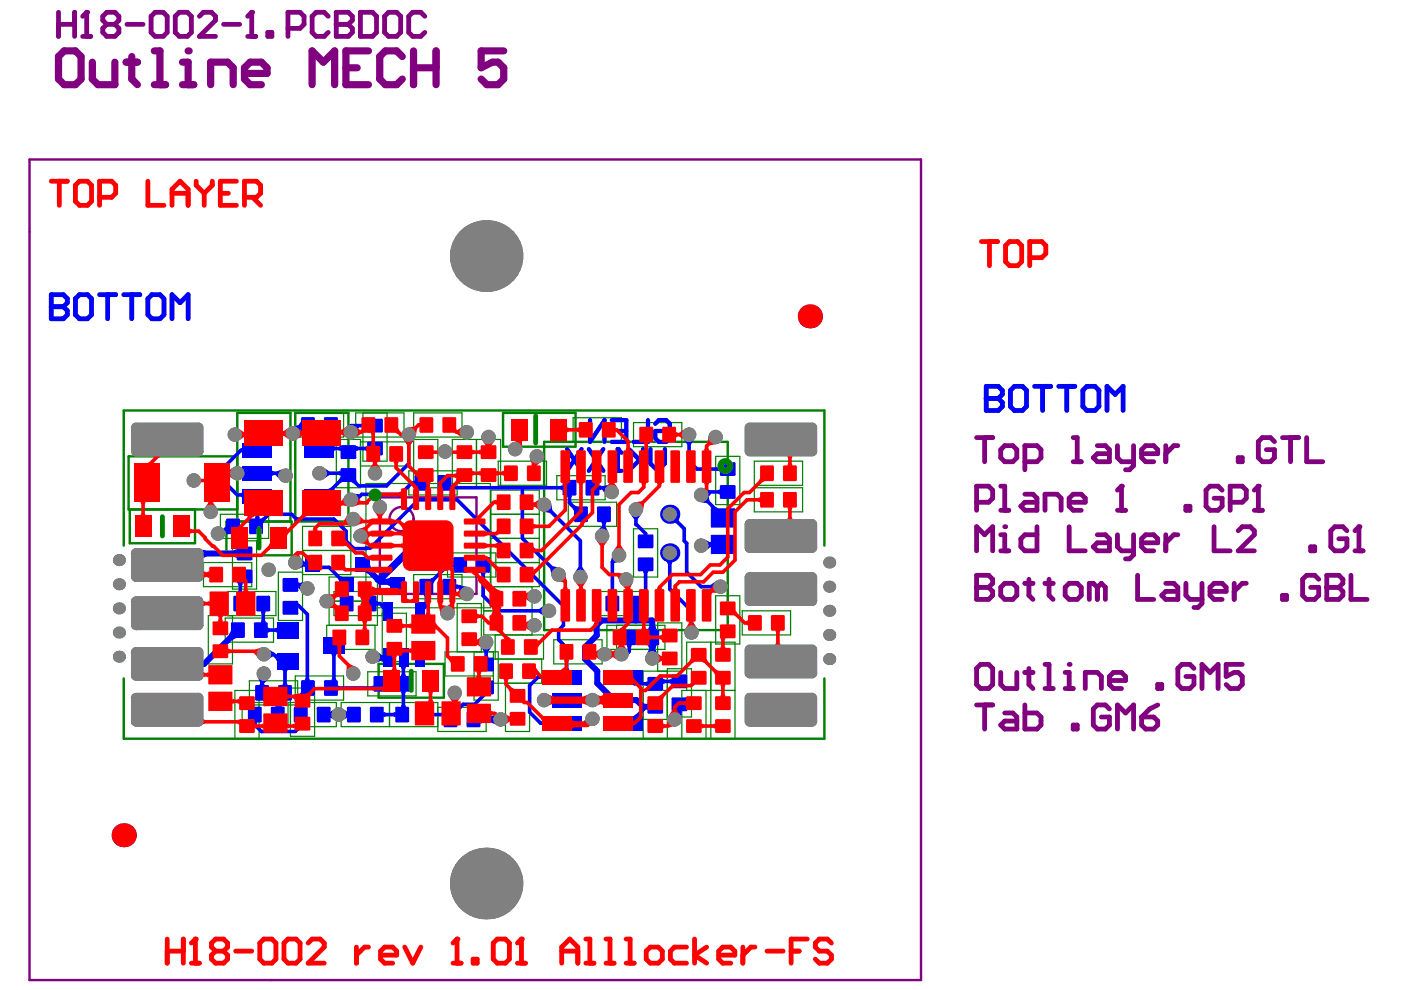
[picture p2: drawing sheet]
<svg xmlns="http://www.w3.org/2000/svg" width="297mm" height="210mm" viewBox="0 0 297 210" stroke-linecap="round" stroke-linejoin="round" font-family="sans-serif">
<path d="M50.3 96.8h-23v11.2h23M62.6 87.5h11.3v23.1h-11.3zM106.7 87.5h15.3v7.2h-15.3zM115.4 93.7h38.9v39.9h-38.9zM27.5 108v7.2h13.8v-7.2M48 110.6h13.8v7.1h-13.8zM50.3 110.6v-23.1h11.3v23.1M80.3 140.8h13.8v7.1h-13.8z" fill="none" stroke="#008000" stroke-width=".51"/>
<g fill="none" stroke="#008000" stroke-width=".26">
<path d="M62.6 87.5h10.2v5.2h-10.2zM71.3 93.2h5.1v10.2h-5.1zM75.4 87.5h10.3v5.2h-10.3zM76.4 93.7h10.3v5.1h-10.3M76.9 87.5v10.3h5.2v-10.3M86.7 99.8h10.2v5.1h-10.2zM87.7 87.5h10.2v5.2h-10.2zM87.7 93.2h5.1v10.2h-5.1zM95.9 93.2h10.2v10.2h-10.2zM101 93.2v10.2M105.6 97.8h10.3v5.1h-10.3zM121.5 88.6h10.3v5.1h-10.3z"/>
<path d="M134.3 89.6h10.3v5.1h-10.3zM151.7 96.8h5.2v10.2h-5.2zM159.9 97.8h10.3v5.1h-10.3zM43.1 119.3h10.3v5.1h-10.3zM46.7 109h10.3v5.2h-10.3zM49.3 114.7h5.1v10.2h-5.1zM64.1 116.7h10.3M77.6 102.5h26.4v26.4h-26.4zM94.9 117.2h10.2v5.1h-10.2zM104.1 119.3h10.2M104.1 114.2h10.2M104.1 109h10.2"/>
<path d="M118.1 100.9h10.2v5.1h-10.2zM120.5 106.5h10.2v5.1h-10.2zM134.3 112.1h5.1v10.2h-5.1zM159.9 103.4h10.3v5.1h-10.3zM47.8 131h10.2v5.2h-10.2zM48.3 130.5v-5.1h10.2v5.1h-14.3v10.3h5.1v-10.3M64.1 121.3h-5.1v10.3h5.1v-20h10.3v10.2h-10.3M69.8 132.6v-10.3h10.2v10.3h-10.7v5.1h10.2v-5.1M69.8 127.5h10.2M81 130h5.2v10.3h-5.2v-14.9h-10.2v5.1h10.2M87.7 121.8h10.2v5.1h-10.2zM96.9 138.2v-10.2h5.1v10.2"/>
<path d="M100.5 138.2v10.2h5.1v-10.2h-11.2v5.1h10.2M102.6 129.5h10.2M104.1 124.4v-20.5h10.2v20.5h-11.7v10.2h12.6v5.1h-10.6M104.6 138.2v6.7h10.3v-5.2M105 134.6v5.1M112.8 124.4v10.2M117.4 135.6h10.3v5.2h-10.3zM127.1 125.4h10.3v5.1h-10.3zM128.7 132.6h12.3v5.1h-12.3zM130.7 132.6v5.1M138.9 132.6v5.1M150.7 136.2v20.4h5.1v-20.4h-10.2v10.2"/>
<path d="M151.7 126.3h5.2v10.2h-5.2zM157.4 129.5h10.2v5.1h-10.2zM49.8 146.4h5.1v10.2h-5.1zM51.3 149h20v5.1h-20zM52.9 144.3h10.2v5.2h-10.2zM61.1 149v5.1M61.6 145.9h5.1v10.2h-5.1zM62.6 143.3h10.2v5.1h-10.2zM78 142.4h10.2v5.1h-10.2zM82.6 149v5.1M92.8 150h10.3v5.1h-10.3v-6.1h-20.5v5.1h20.5M107.2 144.9v10.2h5.1v-10.2"/>
<path d="M136.4 146.4h5.1M136.4 152.5h5.1M139.4 142.3v-10.2h5.2v10.2h-8.2v14.3h5.1v-14.8h5.1v10.2h-5.1M149.7 146.4v10.2h-5.1v-10.2h11.2"/>
</g>
<g fill="none" stroke="#800080" stroke-width=".51">
<path d="M6.3 33.8h189v174h-189zM80.5 105.5h20.5v20.4h-20.5z"/>
<circle cx="85.1" cy="110.1" r="2.56"/>
</g>
<path d="M12.4 2.6v5.1M12.4 5.2h3.4M15.8 2.6v5.1M17.5 7.7h1.7M18.4 2.6v5.1" fill="none" stroke="#800080" stroke-width="1"/>
<circle cx="18.4" cy="2.6" r=".51" fill="#800080"/>
<path d="M18.4 2.6l-.9 .9M22.6 5.2l-.8-.9v-.8l.8-.9h1.8l.8 .9v.8l-.8 .9M22.6 5.2l-.8 .8v.9l.8 .8h1.8l.8-.8v-.9l-.8-.8M22.6 5.2h1.8M26.9 5.2h3.4M32 3.5l.9-.9h1.7l.8 .9v3.4l-.8 .8h-1.7l-.9-.8zM37.2 3.5l.8-.9h1.7l.9 .9v3.4l-.9 .8h-1.7l-.8-.8zM42.3 3.5l.8-.9h1.7l.9 .9v.8l-3.4 3.4h3.4M47.4 5.2h3.4M52.5 7.7h1.7M53.4 2.6v5.1" fill="none" stroke="#800080" stroke-width="1"/>
<circle cx="53.4" cy="2.6" r=".51" fill="#800080"/>
<path d="M53.4 2.6l-.9 .9M56.8 6.9h.8v.8h-.8zM61.1 6h2.5l.9-.8v-1.7l-.9-.9h-2.5v5.1M69.6 3.5l-.9-.9h-1.7l-.8 .9v3.4l.8 .8h1.7l.9-.8M71.3 2.6v5.1h2.6l.8-.8v-.9l-.8-.8h-2.6" fill="none" stroke="#800080" stroke-width="1"/>
<circle cx="71.3" cy="5.2" r=".51" fill="#800080"/>
<path d="M71.3 2.6h2.6l.8 .9v.8l-.8 .9h-2.6M76.4 2.6h2.6l.8 .9v3.4l-.8 .8h-2.6zM81.5 3.5l.9-.9h1.7l.8 .9v3.4l-.8 .8h-1.7l-.9-.8zM90.1 3.5l-.9-.9h-1.7l-.8 .9v3.4l.8 .8h1.7l.9-.8" fill="none" stroke="#800080" stroke-width="1"/>
<path d="M12.4 12l1.2-1.2h2.4l1.2 1.2v4.8l-1.2 1.2h-2.4l-1.2-1.2zM19.6 13.2v3.6l1.2 1.2h3.6v-4.8M26.7 13.2h2.4M27.9 12v4.8l1.2 1.2M32.7 10.8h1.2v7.2M32.7 18h2.4M38.7 18h2.4M38.7 13.2h1.2v4.8" fill="none" stroke="#800080" stroke-width="1.5"/>
<circle cx="39.9" cy="10.8" r=".76" fill="#800080"/>
<path d="M44.7 18v-4.8h3.6l1.1 1.2v3.6M51.8 15.6h4.8v-1.2l-1.2-1.2h-2.4l-1.2 1.2v2.4l1.2 1.2h2.4M66.2 18v-7.2l2.4 2.4 2.4-2.4v7.2M73.3 14.4h2.4M78.1 10.8h-4.8v7.2h4.8M85.3 12l-1.2-1.2h-2.4l-1.2 1.2v4.8l1.2 1.2h2.4l1.2-1.2M87.7 14.4h4.8M87.7 10.8v7.2M92.5 10.8v7.2M106.8 10.8h-4.8v3.6l2.4-1.2h1.2l1.2 1.2v2.4l-1.2 1.2h-2.4l-1.2-1.2" fill="none" stroke="#800080" stroke-width="1.5"/>
<g fill="none" stroke="#800080" stroke-width="1">
<path d="M207.1 92.8h3.4M208.8 92.8v5.1M213 94.5h1.7l.9 .8v1.7l-.9 .9h-1.7l-.8-.9v-1.7zM217.3 97.9h2.6l.8-.9v-1.7l-.8-.8h-2.6v5.1M227.5 92.8h.9v5.1M227.5 97.9h1.7M232.7 94.5h1.7l.8 .8v2.6h-2.5l-.9-.9 .9-.8h2.5M236.9 94.5v2.5l.9 .9h2.5M240.3 94.5v4.2l-.8 .9h-.9M242 96.2h3.5v-.9l-.9-.8h-1.7l-.9 .8v1.7l.9 .9h1.7M247.2 94.5v3.4M249.7 94.5h-.8l-1.7 1.7"/>
<path d="M262.5 97h.9v.9h-.9zM270.2 93.6l-.8-.8h-1.8l-.8 .8v3.4l.8 .9h1.8l.8-.9v-1.7h-1.7M271.9 92.8h3.4M273.6 92.8v5.1M277 92.8v5.1h3.4M207.1 106.5h2.5l.9-.9v-1.7l-.9-.8h-2.5v5.1M212.2 103.1h.8v5.1M212.2 108.2h1.7M217.3 104.8h1.7l.9 .8v2.6h-2.6l-.9-.9 .9-.8h2.6M221.6 108.2v-3.4h2.5l.9 .8v2.6M226.7 106.5h3.4v-.9l-.9-.8h-1.7l-.8 .8v1.7l.8 .9h1.7M236.9 108.2h1.7"/>
<path d="M237.8 103.1v5.1"/>
</g>
<circle cx="237.8" cy="103.1" r=".51" fill="#800080"/>
<path d="M237.8 103.1l-.9 .8M251.4 107.3h.9v.9h-.9zM259.1 103.9l-.8-.8h-1.7l-.9 .8v3.4l.9 .9h1.7l.8-.9v-1.7h-1.7M260.8 106.5h2.6l.8-.9v-1.7l-.8-.8h-2.6v5.1M265.9 108.2h1.7M266.8 103.1v5.1" fill="none" stroke="#800080" stroke-width="1"/>
<circle cx="266.8" cy="103.1" r=".51" fill="#800080"/>
<path d="M207.1 116.8v-5.1l1.7 1.7 1.7-1.7v5.1M212.2 116.8h1.7M212.2 113.4h.8v3.4M266.8 103.1l-.9 .8" fill="none" stroke="#800080" stroke-width="1"/>
<circle cx="213" cy="111.7" r=".51" fill="#800080"/>
<g fill="none" stroke="#800080" stroke-width="1">
<path d="M219.9 111.7v5.1h-2.6l-.9-.9v-1.7l.9-.8h2.6M226.7 111.7v5.1h3.4M232.7 113.4h1.7l.8 .8v2.6h-2.5l-.9-.9 .9-.8h2.5M236.9 113.4v2.5l.9 .9h2.5M240.3 113.4v4.2l-.8 .9h-.9M242 115.1h3.5v-.9l-.9-.8h-1.7l-.9 .8v1.7l.9 .9h1.7M247.2 113.4v3.4M249.7 113.4h-.8l-1.7 1.7M257.4 111.7v5.1h3.4M262.5 112.5l.9-.8h1.7l.8 .8v.9l-3.4 3.4h3.4M277.9 115.9h.8v.9h-.8zM285.6 112.5l-.9-.8h-1.7l-.8 .8v3.4l.8 .9h1.7l.9-.9v-1.7h-1.7"/>
<path d="M287.3 116.8h1.7M288.1 111.7v5.1"/>
</g>
<circle cx="288.1" cy="111.7" r=".51" fill="#800080"/>
<path d="M288.1 111.7l-.8 .8M207.1 122v5.1h2.5l.9-.9v-.8l-.9-.9h-2.5" fill="none" stroke="#800080" stroke-width="1"/>
<circle cx="207.1" cy="124.5" r=".51" fill="#800080"/>
<g fill="none" stroke="#800080" stroke-width="1">
<path d="M207.1 122h2.5l.9 .8v.9l-.9 .8h-2.5M213 123.7h1.7l.9 .8v1.7l-.9 .9h-1.7l-.8-.9v-1.7zM217.3 123.7h1.7M218.1 122.8v3.4l.9 .9M221.6 123.7h1.7M222.4 122.8v3.4l.9 .9M225.8 124.5l.9-.8h1.7l.8 .8v1.7l-.8 .9h-1.7l-.9-.9zM232.7 124.5l-.9-.8h-.8v3.4M232.7 124.5v2.6M232.7 124.5l.8-.8 .9 .8v2.6M241.2 122v5.1h3.4M247.2 123.7h1.7l.8 .8v2.6h-2.5l-.9-.9 .9-.8h2.5"/>
<path d="M251.4 123.7v2.5l.9 .9h2.5M254.8 123.7v4.2l-.8 .9h-.9M256.6 125.4h3.4v-.9l-.9-.8h-1.7l-.8 .8v1.7l.8 .9h1.7M261.7 123.7v3.4M264.2 123.7h-.8l-1.7 1.7M271.9 126.2h.9v.9h-.9zM279.6 122.8l-.9-.8h-1.7l-.8 .8v3.4l.8 .9h1.7l.9-.9v-1.7h-1.7M281.3 122v5.1h2.6l.8-.9v-.8l-.8-.9h-2.6"/>
</g>
<circle cx="281.3" cy="124.5" r=".51" fill="#800080"/>
<path d="M281.3 122h2.6l.8 .8v.9l-.8 .8h-2.6M286.4 122v5.1h3.4M207.1 141.7l.8-.8h1.7l.9 .8v3.4l-.9 .9h-1.7l-.8-.9zM212.2 142.6v2.5l.8 .9h2.6v-3.4M217.3 142.6h1.7M218.1 141.7v3.4l.9 .9M221.6 140.9h.8v5.1M221.6 146h1.7M225.8 146h1.7M225.8 142.6h.9v3.4" fill="none" stroke="#800080" stroke-width="1"/>
<circle cx="226.7" cy="140.9" r=".51" fill="#800080"/>
<g fill="none" stroke="#800080" stroke-width="1">
<path d="M207.1 149.5h3.4M208.8 149.5v5.1M213 151.2h1.7l.9 .8v2.6h-2.6l-.8-.9 .8-.8h2.6M217.3 149.5v5.1h2.6l.8-.9v-1.7l-.8-.8h-2.6M227.5 153.7h.9v.9h-.9zM230.1 146v-3.4h2.6l.8 .8v2.6M235.2 144.3h3.4v-.9l-.8-.8h-1.7l-.9 .8v1.7l.9 .9h1.7M235.2 150.3l-.8-.8h-1.7l-.9 .8v3.4l.9 .9h1.7l.8-.9v-1.7h-1.7M236.9 154.6v-5.1l1.7 1.7 1.7-1.7v5.1M242 152h2.6l.9 .9v.8l-.9 .9h-1.7l-.9-.9zM245.5 145.1h.8v.9h-.8zM245.5 149.5l-1.7 .8-1.8 1.7"/>
<path d="M253.1 141.7l-.8-.8h-1.7l-.9 .8v3.4l.9 .9h1.7l.8-.9v-1.7h-1.7M254.8 146v-5.1l1.8 1.7 1.7-1.7v5.1M263.4 140.9h-3.4v2.5l1.7-.8h.8l.9 .8v1.7l-.9 .9h-1.7l-.8-.9"/>
</g>
<g fill="#00f">
<path d="M42.8 116.5l.8 .2 .2 1.3-.7 .3z"/>
<path d="M53.4 153.2h1.2l-.2 .4h-.8z"/>
<path d="M49 133.7l1.1 1.6-.9 .4-.7-1.1z"/>
<path d="M50.4 123.6l1.1 .1-.2 .4h-.7z"/>
<path d="M50.6 125.9h.7l.2 .4h-1.1z"/>
<path d="M49.5 116.7l.7-.3v1.9l-.7-.3z"/>
<path d="M54.2 109.5h.7l.2 .4h-1.1z"/>
<path d="M51.4 99.3l1 .7v.7l-1 .7z"/>
<path d="M51.1 100l.4-.2v1.1l-.4-.2z"/>
<path d="M54 106.8h1.1l-.2 .4h-.7z"/>
<path d="M51.1 104.6l.4-.2v1.1l-.4-.2z"/>
<path d="M51.1 95.1l.4-.2v1.1l-.4-.2z"/>
<path d="M63.2 153.2h1.1l-.2 .4h-.7z"/>
<path d="M59.5 148.6h1.6l-.8 .5-.8-.3z"/>
<path d="M60 144.9h.8l.2 .3h-1.1z"/>
<path d="M58.2 149.9l.8-.6 .8 .3v.3z"/>
<path d="M64.8 143.8h.8l.1 .4h-1.1z"/>
<path d="M63.4 149.5h.7l.2 .4h-1.1z"/>
<path d="M59.9 142h1.1l-.2 .4h-.8z"/>
<path d="M57.2 137.8l.8 .5v.8l-.8 .5z"/>
<path d="M56.8 133l.4 .2v.8l-.4 .2z"/>
<path d="M58.5 138.7h.3v1.6l-.3-.5z"/>
<path d="M58.4 133.2l.4-.2v1.2l-.4-.2z"/>
<path d="M63.5 123.6l1.2-.3-1 1.9-.6-.8z"/>
<path d="M63.2 123.4l.4 .2v.8l-.4 .2z"/>
<path d="M58.7 100l1.2-.5-.7 2-.8-.8z"/>
<path d="M57.7 99.8l.4 .2v.7l-.4 .2z"/>
<path d="M62.1 90.4l1.2-.3 .6 .6-.3 1.2z"/>
<path d="M63.8 89.4v1.6h-.3l-.2-.8z"/>
<path d="M73.2 151.1l.4-.2v1.2l-.4-.2z"/>
<path d="M70.1 150.9l.4 .2v.8l-.4 .2z"/>
<path d="M71.6 145.3l.4 .2v.8l-.4 .2z"/>
<path d="M70.4 143.8h.8l.2 .4h-1.2z"/>
<path d="M70.2 138.7h1.2l-.2 .4h-.8z"/>
<path d="M67.7 119.7l.4 .2v.8l-.4 .2z"/>
<path d="M73.1 125.9h.8l.2 .4h-1.2z"/>
<path d="M71.7 122.8l.5-.6 .6 .3-.8 .8z"/>
<path d="M72.9 125.5h1.2l-.2 .4h-.8z"/>
<path d="M68.8 99.3l1 .7v.7l-1 .7z"/>
<path d="M75.2 104.7l1 .1 .1 .9-.6 1z"/>
<path d="M72.2 101.1l.3 1.1-.3 .2-.3-.8z"/>
<path d="M74.4 102.2l1.1-.3 .3 .3-.8 .3z"/>
<path d="M71.8 100l.4-.2v1.1l-.4-.2z"/>
<path d="M69.6 103.7l.6-.3 .8 .3-.3 .5z"/>
<path d="M74.1 90.1l1.5-.3 .5 .8-.3 .5z"/>
<path d="M71.8 94.7l.5-.2-.1 1.2-.4-.2z"/>
<path d="M75.5 94.5l.4 .2v.8l-.4 .2z"/>
<path d="M69.6 91.8h1.1l-.2 .4h-.7z"/>
<path d="M70.7 94.5l.4 .2v.8l-.4 .2z"/>
<path d="M68.3 93.9l.6-.3h1.1v.3z"/>
<path d="M81.4 150.9l.4 .2v.8l-.4 .2z"/>
<path d="M83.4 151.1l.4-.2v1.2l-.4-.2z"/>
<path d="M85.1 149.5h.8l.2 .4h-1.1z"/>
<path d="M78.8 145.5l.4-.2v1.2l-.4-.2z"/>
<path d="M85.1 142.9h.8l.2 .4h-1.1z"/>
<path d="M85 146.6h1.1l-.2 .4h-.8z"/>
<path d="M85 141.4h1.1l-.2 .4h-.8z"/>
<path d="M80.3 138.4l.8 .6-.2 1-1 .5z"/>
<path d="M80.8 139l.5-.3v1.6l-.5-.3z"/>
<path d="M77.1 121.2l1.4-1.4 .4 .9-.9 .9z"/>
<path d="M79.8 127.4l.4 .2v.8l-.4 .1z"/>
<path d="M81 127.9h.3v1.6l-.3-.5z"/>
<path d="M82.1 122.7l.6-.2v1.8l-.6-.3z"/>
<path d="M77.5 89.8l.4-.1v1.1l-.4-.2z"/>
<path d="M77.5 94.7l.4-.2v1.2l-.4-.2z"/>
<path d="M91.6 150.9l.4 .2v.8l-.4 .2z"/>
<path d="M93.7 151.1l.4-.1v1.1l-.4-.2z"/>
<path d="M91.3 122.7l.5-.3 .3 .8-.2 .5z"/>
<path d="M89.8 126h1.2l-.2 .4h-.8z"/>
<path d="M96.7 123.8l.4 .2v.8l-.4 .2z"/>
<path d="M90 127.9l.3 1.1-.3 .5z"/>
<path d="M95.7 102.8l.4 .2v.8l-.5 .2z"/>
<path d="M87.5 102l.4-.2v1.2l-.4-.2z"/>
<path d="M104.1 151.9l.9-.4v2.1l-.9-.4z"/>
<path d="M101.8 151.6l.7 .3v1.3l-.7 .3z"/>
<path d="M101.9 147.2h1.7l-.6 .3h-1.1z"/>
<path d="M102 137.3h2.1l-.6 1h-.8z"/>
<path d="M102.7 139h.8l.1 .4h-1.1z"/>
<path d="M101.9 121.4h1.1l-.2 .4h-.8z"/>
<path d="M116.6 152.9l.4-.2v1.2l-.4-.2z"/>
<path d="M116.5 147.4l1 .7v.7l-1 .7z"/>
<path d="M116.6 143.2l.4-.2v1.1l-.4-.2z"/>
<path d="M116.6 148.1l.4-.2v1.1l-.4-.2z"/>
<path d="M115.4 108.5l1.5-1.5 .2 1.2-.5 .5z"/>
<path d="M124.1 152.5l1.5 1.4-1.9-.7z"/>
<path d="M123.2 153l.4 .2v.7l-.4 .2z"/>
<path d="M123.5 148.1l1-.7v2.1l-1-.7z"/>
<path d="M119.7 141.6h.8l.2 .4h-1.1z"/>
<path d="M123.2 147.9l.4 .2v.7l-.4 .2z"/>
<path d="M122.7 120.2h.7l.7 1h-2.1z"/>
<path d="M127.5 110.7h1.1l-.2 .4h-.7z"/>
<path d="M121.8 107.1l.5 .3-.6 1-.3-.6z"/>
<path d="M118.9 103l.4-.2v1.2l-.4-.2z"/>
<path d="M120.2 105.1h1.1l-.2 .4h-.7z"/>
<path d="M127.1 102.8l.4 .2v.8l-.4 .2z"/>
<path d="M134.3 151.8l.5-.3h1.1v.3z"/>
<path d="M136.9 144.6l.4-.2v1.2l-.4-.2z"/>
<path d="M133 137.8l.7 .5-.4 .5z"/>
<path d="M132.8 136.8h1.2l-.2 .4h-.8z"/>
<path d="M136.3 121.1h1.2l-.2 .4h-.8z"/>
<path d="M136.2 127.4l.4 .2v.8l-.4 .1z"/>
<path d="M129.5 125.9h.7l.2 .4h-1.1z"/>
<path d="M129.8 118.1l1.1 1.1-.8 .2-.5-.5z"/>
<path d="M140.6 143.9l.4 .2v.8l-.4 .1z"/>
<path d="M142 144.1l.4-.2v1.1l-.4-.1z"/>
<path d="M146.2 132h.8l.7 1h-2.2z"/>
<path d="M140.9 118.3h2.2l-.7 1h-.8z"/>
<path d="M143 110.8l.8-.8 .2 .5-.6 .5z"/>
<path d="M141.4 119.2h1.2l-.2 .4h-.8z"/>
<path d="M145 93.2h2.2l-.7 1.1h-.8z"/>
<path d="M150.7 124l1-.7v2.2l-1-.7z"/>
<path d="M150.3 115l.4-.1v1.1l-.4-.2z"/>
<path d="M150.7 107.5h1l.6 .3h-1.5z"/>
<path d="M152.2 103.9l.4-.2v1.2l-.4-.2z"/>
<path d="M63.9 118.5l.9 .8-.3 .7-1.1 .6z"/>
<path d="M64.3 119.3l.4-.2v1.1l-.4-.2z"/>
<path d="M72.9 150.4l1 .7v.8l-1 .7z"/>
<path d="M69.7 151.1l1-.7v2.2l-1-.7z"/>
<path d="M95.9 150.9l.5-.3 .8 .2-.2 .4z"/>
<path d="M95.7 119.4l.4-.2v1.2l-.4-.2z"/>
<path d="M114.3 129.1l1-.7v2.2l-1-.7z"/>
<path d="M133.8 109.1h2.1l-.7 1h-.8z"/>
<path d="M133.9 129.6h1.9l-.3 .7h-1.3z"/>
<path d="M143 151l.7-.5 .7 .3 .1 1.5z"/>
<path d="M143.5 150.8h1.1l-.2 .4h-.7z"/>
<path d="M142 110.6l1.5-1.5 .3 1.2-.6 .5z"/>
<path d="M152.2 99.1l.4-.2v1.1l-.4-.2z"/>
<path d="M54.6 143.6l2.1 .5-.8 .9-.7-.2z"/>
<path d="M55.2 144.9h.7l.2 .3h-1.1z"/>
<path d="M55.4 131.5h.8l.2 .4h-1.2z"/>
<path d="M55.2 129.6h1.2l-.2 .4h-.8z"/>
<path d="M86.2 115.7l1.5 1.5-.8 .4-1.1-1.1z"/>
<path d="M55.5 109.9l.3-.2 .2 .8-.3 .6z"/>
<path d="M85.6 93.2h2.2l-.7 1.1h-.8z"/>
<path d="M97.2 124.7l.6-.5 1.2 .2-1.6 1.5z"/>
<path d="M116.7 120.6l.5-.5 1.2 .2-1.5 1.5z"/>
<path d="M127.7 111.5l.7 .2 .6 1.2-2.1-.6z"/>
<path d="M127.8 103l1.6-.2-1.2 1.7-.6-.7z"/>
<path d="M137.6 137.6h1.3l.5 .9h-2.2z"/>
<path d="M137.3 136.8h1.9l-.3 .6h-1.3z"/>
<path d="M137.6 132.8h1.3l.3 .7h-1.9z"/>
<path d="M149.6 114.4l1.1 .6 .1 .8-.9 .8z"/>
<path d="M148.7 106.5l1.5-1.5 .2 1.2-.5 .5z"/>
<path d="M149.2 103.5l1.2 .4 .4 .8-.7 .8z"/>
</g>
<path d="M41.1 101.9l-.1 .1M54 151.5v2.2l1.4 1.4M55.6 143.2v3.7" fill="none" stroke="#00f" stroke-width=".77"/>
<circle cx="55.3" cy="133.6" r=".38" fill="#00f"/>
<g fill="none" stroke="#00f" stroke-width=".77">
<path d="M54.6 95.5h-3.5l-3.9 3.8v2.6l3.1 3h4l.3 .3M65.3 90.1h-1.4l-1.8 1.8M67.9 95.1h11.6M70.2 90.1v2.8l-2.6 2.6M79.5 90.2h-5l-.1 .2v1.2M86.7 92.2v6.1l-4.8 4.7h-5.9l-1.6-1.6v-1.7l-5.5 5.5h-1.3M146.1 92.2v5.6l1.7 1.6h6.5M49.4 110.6l-2.5 2.5h-.7M50.3 100.3h9.2M54.6 105.2v6.1l-.3 .3 2.7-2.6h4.8l1.1 1.1h7.9l2.6 2.5v2.1l1.6 1.6 3.5-.1 10.2-10.2h8.2l22.6 22.5v4.1l-1.1 1v2l1.7 1.7v6.3h-6l-1.8 1.8v5.6l2.3 2.3h5.5l.3 .3h5.2M54.6 105.2h1.1M62.6 119.3l.4 .4h3.2l.6 .6h3l3.7 3.7v4"/>
<path d="M67.7 100.3h5.8l.4 .4M80.5 107.5h1.1M89.4 102.4h-2.1l-2.4 2.4h-8.2l-1.2 1.2h-1.1M94.2 102.4l1.1 1h25.4v3.2l2.5 2.4M97.6 119.8h-2.6l-4.6 4.6v3.9l-1.4 1.4M102.4 119.8v6.5l3.2 3.2h10.8M110.8 103.4v10.8l7.6 7.6M115.4 107l7.6 7.7v7.6M125.6 103.4h3.2l.9 .9-.1 .1M128 109v4.3l-.3 .3M131.2 118.2v-.5l-1.4 1.4v8.9M134.8 108v3.2l2.1 1.9v1.7"/>
<path d="M136.9 119.7v8.3h-2.2M142 109l3.1 3.1v2.6l.5 .5v6.1l3.1 3.1h4.1M142 117.2v7.7l4.6 4.6v4.6M148.7 115.4h4.6M154.3 104.3h-5l-.6 .6 4.6 4.6v.3M51.8 122.2l-.8 .9v4.9M55.8 128v5.1l-.5 .5h5.8M55.9 138.7h2.1l1.5 1.6h1.6l-.7 .6v7.5l-1.5 1.6v1.5M61.6 128.4h1.7l1.9 1.8v15.6l.1 .1-1.5 1.5v6.5l-1.2 1.2h-7.2M61.6 124h3.1l.6 .6v.3l-.1-.1M70.8 136.9v8.3l-.6 .7h9.6l.9-.9M78.4 128h2.2l1.7 1.7"/>
<path d="M85.7 139.5l-.2 .1v11.7l-.2 .2h-5.4M95.3 124.4h2.1l1.6 1.5M102.4 135.5l.7 .7M103.1 136.2v4.7M103.1 136.2l-.5 .5M132.8 122.9l.1 .1M133.4 135.1v3l-.6 .6h-1M138.3 139.6l.1 .1M138.4 135l-.1 .1M55.9 142.8l-.3 .4M68.6 151.5h6.3M103.1 145.8v1.1l-2.5 2.4h-2.4l-2.7 2.7v.5l-1-1h-4.4"/>
<path d="M115.4 148.4h10.2M133.1 143.6l1.5 1.4h4.3l.5-.5h4.6M138.9 149.8h-1.9l-3.5 3.5h-.4M144 149.3v2.2l-1 1"/>
</g>
<path d="M10.9 62.5v5.1h2.5l.9-.9v-.8l-.9-.9h-2.5M79 139.2l.3 .3h3" fill="none" stroke="#00f" stroke-width="1"/>
<path d="M51.8 117.4h-13.9l-2.4 2.4M76.9 119.7l3.8 3.7h2.9l.6 .6M50.4 133.6l-7.1 7.2h-7.8M134.7 128l.1 .1v3.5M138.3 139.6v-8h-10.8l-1 1v2.2l-2.4 2.4v2.5l2.5 2.6v2.6l3.6 3.5h4.8l1.4 1.4h.6M100.4 152.5h5.7" fill="none" stroke="#00f" stroke-width="1.3"/>
<path d="M87.7 115.7l-7.2 7.2h-.4" fill="none" stroke="#00f" stroke-width="1.5"/>
<circle cx="10.9" cy="65" r=".51" fill="#00f"/>
<path d="M10.9 62.5h2.5l.9 .8v.9l-.9 .8h-2.5M16 63.3l.8-.8h1.8l.8 .8v3.4l-.8 .9h-1.8l-.8-.9zM21.1 62.5h3.4M22.8 62.5v5.1M26.2 62.5h3.4M27.9 62.5v5.1M31.4 63.3l.8-.8h1.7l.9 .8v3.4l-.9 .9h-1.7l-.8-.9zM36.5 67.6v-5.1l1.7 1.7 1.7-1.7v5.1M209.1 81.9v5.1h2.6l.8-.8v-.9l-.8-.8h-2.6" fill="none" stroke="#00f" stroke-width="1"/>
<circle cx="209.1" cy="84.5" r=".51" fill="#00f"/>
<path d="M209.1 81.9h2.6l.8 .9v.8l-.8 .9h-2.6M214.2 82.8l.9-.9h1.7l.8 .9v3.4l-.8 .8h-1.7l-.9-.8zM219.3 81.9h3.5M221.1 81.9v5.1M224.5 81.9h3.4M226.2 81.9v5.1M230.4 81.9h1.7l.9 .9v3.4l-.9 .8h-1.7l-.8-.8v-3.4zM234.7 87v-5.1l1.7 1.7 1.7-1.7v5.1" fill="none" stroke="#00f" stroke-width="1"/>
<path d="M130.2 99.8h1.6M131 95.2v4.6M133.3 95.2l3.1 3.1M135.6 97.5l-2.3 2.3M136.4 95.2v4.6M137.9 95.2v3.1l1.5 1.5 1.6-1.5v-3.1" fill="none" stroke="#00f" stroke-width=".92"/>
<circle cx="131" cy="95.2" r=".46" fill="#00f"/>
<path d="M120.2 95.2l3.1 4.6M123.3 95.2l-3.1 4.6M124.8 95.2l3.1 4.6M125.1 89.1v4.6l3.1-4.6v4.6M127.9 95.2l-3.1 4.6M129.7 89.1h3.1v4.6h-3.1M131 95.2l.8 .8M131.2 91.4h1.6M137.4 89.1v4.6h-3.1M138.9 89.8l.8-.7h1.5l.8 .7v3.1l-.8 .8h-1.5l-.8-.8v-1.5h1.6" fill="none" stroke="#00f" stroke-width=".92"/>
<g fill="#808080">
<path d="M42.1 89.6v1.1zM42.1 89.6a1.08 1.08 0 0 1 1 1.1h-1z"/>
<path d="M27.8 90.7h1zM28 90l.8-.4v1.1h-1z"/>
<path d="M28.8 95.7v1.1zM27.8 95.7h1v1.1a1.08 1.08 0 0 1-1-1.1z"/>
<path d="M42.1 95.7h1zM42.1 95.7h1a1.08 1.08 0 0 1-1 1.1z"/>
<path d="M172.2 110.1v1zM172.2 110.1a1.08 1.08 0 0 1 1 1h-1z"/>
<path d="M157.9 111.1h1.1zM158.1 110.5l.9-.4v1h-1.1z"/>
<path d="M159 116.2v1zM157.9 116.2h1.1v1a1.08 1.08 0 0 1-1.1-1z"/>
<path d="M172.2 116.2h1zM172.2 116.2h1a1.08 1.08 0 0 1-1 1z"/>
<path d="M172.2 89.6v1.1zM172.2 89.6a1.08 1.08 0 0 1 1 1.1h-1z"/>
<path d="M157.9 90.7h1.1zM158.1 90l.9-.4v1.1h-1.1z"/>
<path d="M159 95.7v1.1zM157.9 95.7h1.1v1.1a1.08 1.08 0 0 1-1.1-1.1z"/>
<path d="M172.2 95.7h1zM172.2 95.7h1a1.08 1.08 0 0 1-1 1.1z"/>
<path d="M42.1 146.9v1.1zM42.1 146.9a1.08 1.08 0 0 1 1 1.1h-1z"/>
<path d="M27.8 148h1zM28 147.3l.8-.4v1.1h-1z"/>
<path d="M28.8 153v1.1zM27.8 153h1v1.1a1.08 1.08 0 0 1-1-1.1z"/>
<path d="M42.1 153h1zM42.1 153h1a1.08 1.08 0 0 1-1 1.1z"/>
<path d="M42.1 126.4v1.1zM42.1 126.4a1.08 1.08 0 0 1 1 1.1h-1z"/>
<path d="M27.8 127.5h1zM28 126.9l.8-.5v1.1h-1z"/>
<path d="M28.8 132.5v1.1zM27.8 132.5h1v1.1a1.08 1.08 0 0 1-1-1.1z"/>
<path d="M42.1 132.5h1zM42.1 132.5h1a1.08 1.08 0 0 1-1 1.1z"/>
<path d="M42.1 116.2v1.1zM42.1 116.2a1.08 1.08 0 0 1 1 1.1h-1z"/>
<path d="M27.8 117.3h1zM28 116.6l.8-.4v1.1h-1z"/>
<path d="M28.8 122.3v1.1zM27.8 122.3h1v1.1a1.08 1.08 0 0 1-1-1.1z"/>
<path d="M42.1 122.3h1zM42.1 122.3h1a1.08 1.08 0 0 1-1 1.1z"/>
<path d="M172.2 146.9v1.1zM172.2 146.9a1.08 1.08 0 0 1 1 1.1h-1z"/>
<path d="M157.9 148h1.1zM158.1 147.3l.9-.4v1.1h-1.1z"/>
<path d="M159 153v1.1zM157.9 153h1.1v1.1a1.08 1.08 0 0 1-1.1-1.1z"/>
<path d="M172.2 153h1zM172.2 153h1a1.08 1.08 0 0 1-1 1.1z"/>
<path d="M172.2 136.7v1zM172.2 136.7a1.08 1.08 0 0 1 1 1h-1z"/>
<path d="M157.9 137.7h1.1zM158.1 137.1l.9-.4v1h-1.1z"/>
<path d="M159 142.8v1zM157.9 142.8h1.1v1a1.08 1.08 0 0 1-1.1-1z"/>
<path d="M172.2 142.8h1zM172.2 142.8h1a1.08 1.08 0 0 1-1 1z"/>
<path d="M172.2 121.3v1.1zM172.2 121.3a1.08 1.08 0 0 1 1 1.1h-1z"/>
<path d="M157.9 122.4h1.1zM158.1 121.8l.9-.5v1.1h-1.1z"/>
<path d="M159 127.4v1.1zM157.9 127.4h1.1v1.1a1.08 1.08 0 0 1-1.1-1.1z"/>
<path d="M172.2 127.4h1zM172.2 127.4h1a1.08 1.08 0 0 1-1 1.1z"/>
<path d="M42.1 137.2v1.1zM42.1 137.2a1.08 1.08 0 0 1 1 1.1h-1z"/>
<path d="M27.8 138.3h1zM28 137.6l.8-.4v1.1h-1z"/>
<path d="M28.8 143.3v1zM27.8 143.3h1v1a1.08 1.08 0 0 1-1-1z"/>
<path d="M42.1 143.3h1zM42.1 143.3h1a1.08 1.08 0 0 1-1 1z"/>
<circle cx="46.2" cy="113.1" r="1.54"/>
<circle cx="142" cy="109" r="1.54"/>
<circle cx="142" cy="117.2" r="1.54"/>
<circle cx="134.8" cy="108" r="1.54"/>
<circle cx="125.6" cy="148.4" r="1.54"/>
<circle cx="60.6" cy="100.9" r="1.54"/>
<circle cx="115.4" cy="107" r="1.54"/>
<circle cx="123" cy="122.3" r="1.54"/>
<circle cx="152.8" cy="124.4" r="1.54"/>
<circle cx="146.6" cy="134.1" r="1.54"/>
<circle cx="148.7" cy="115.7" r="1.54"/>
<circle cx="148.7" cy="104.9" r="1.54"/>
<circle cx="113.8" cy="96.8" r="1.54"/>
<circle cx="50.3" cy="100.3" r="1.54"/>
<circle cx="74.9" cy="142.8" r="1.54"/>
<circle cx="128.2" cy="138.7" r="1.54"/>
<circle cx="132.8" cy="122.9" r="1.54"/>
<circle cx="131.8" cy="138.7" r="1.54"/>
<circle cx="143" cy="152.5" r="1.54"/>
<circle cx="106.1" cy="152.5" r="1.54"/>
<circle cx="79.5" cy="100.3" r="1.54"/>
<circle cx="103.6" cy="92.7" r="1.54"/>
<circle cx="74.9" cy="110.1" r="1.54"/>
<circle cx="41.1" cy="101.9" r="1.54"/>
<circle cx="115.4" cy="148.4" r="1.54"/>
<circle cx="80.5" cy="107.5" r="1.54"/>
<circle cx="109.2" cy="95.2" r="1.54"/>
<circle cx="94.4" cy="95.7" r="1.54"/>
<circle cx="69.3" cy="127.5" r="1.54"/>
<circle cx="99" cy="125.9" r="1.54"/>
<circle cx="94.9" cy="130" r="1.54"/>
<circle cx="93.9" cy="115.7" r="1.54"/>
<circle cx="87.7" cy="115.7" r="1.54"/>
<circle cx="90.8" cy="118.8" r="1.54"/>
<circle cx="90.8" cy="112.6" r="1.54"/>
<circle cx="76.4" cy="113.6" r="1.54"/>
<circle cx="44.7" cy="108.5" r="1.54"/>
<circle cx="146.1" cy="92.2" r="1.54"/>
<circle cx="127.7" cy="113.6" r="1.54"/>
<circle cx="131.2" cy="117.7" r="1.54"/>
<circle cx="99" cy="91.6" r="1.54"/>
<circle cx="74.4" cy="91.6" r="1.54"/>
<circle cx="62.1" cy="91.9" r="1.54"/>
<circle cx="49.8" cy="92.2" r="1.54"/>
<circle cx="125.6" cy="152.4" r="1.54"/>
<circle cx="151.7" cy="92.7" r="1.54"/>
<circle cx="103.1" cy="136.2" r="1.54"/>
<circle cx="96.4" cy="146.9" r="1.54"/>
<circle cx="62.6" cy="119.3" r="1.54"/>
<circle cx="79" cy="139.2" r="1.54"/>
<circle cx="55.9" cy="142.8" r="1.54"/>
<circle cx="113.3" cy="132.6" r="1.54"/>
<circle cx="113.3" cy="126.4" r="1.54"/>
<circle cx="116.4" cy="129.5" r="1.54"/>
<circle cx="71.8" cy="151.5" r="1.54"/>
<circle cx="55.9" cy="138.7" r="1.54"/>
<circle cx="57" cy="120.8" r="1.54"/>
<circle cx="138.3" cy="139.6" r="1.54"/>
<circle cx="65.2" cy="124.8" r="1.54"/>
<circle cx="67.7" cy="100.3" r="1.54"/>
<circle cx="86.7" cy="92.2" r="1.54"/>
<circle cx="74.4" cy="106" r="1.54"/>
<circle cx="129.7" cy="104.3" r="1.54"/>
<circle cx="118.4" cy="121.8" r="1.54"/>
<circle cx="175.8" cy="134.6" r="1.27"/>
<circle cx="175.8" cy="124.4" r="1.27"/>
<circle cx="175.8" cy="139.7" r="1.27"/>
<circle cx="175.8" cy="119.3" r="1.27"/>
<circle cx="175.8" cy="129.5" r="1.27"/>
<circle cx="25.2" cy="134.1" r="1.27"/>
<circle cx="25.2" cy="123.9" r="1.27"/>
<circle cx="25.2" cy="139.2" r="1.27"/>
<circle cx="25.2" cy="118.8" r="1.27"/>
<circle cx="25.2" cy="129" r="1.27"/>
<circle cx="103.1" cy="187.3" r="7.6"/>
<circle cx="103.1" cy="54.3" r="7.6"/>
</g>
<g fill="#808080">
<path d="M27.8 90.7l1-1.1h13.3l1 1.1v5l-1 1.1h-13.3l-1-1.1z" fill-rule="evenodd"/>
<path d="M157.9 111.1l1.1-1h13.2l1 1v5.1l-1 1h-13.2l-1.1-1z" fill-rule="evenodd"/>
<path d="M157.9 90.7l1.1-1.1h13.2l1 1.1v5l-1 1.1h-13.2l-1.1-1.1z" fill-rule="evenodd"/>
<path d="M27.8 148l1-1.1h13.3l1 1.1v5l-1 1.1h-13.3l-1-1.1z" fill-rule="evenodd"/>
<path d="M27.8 127.5l1-1.1h13.3l1 1.1v5l-1 1.1h-13.3l-1-1.1z" fill-rule="evenodd"/>
<path d="M27.8 117.3l1-1.1h13.3l1 1.1v5l-1 1.1h-13.3l-1-1.1z" fill-rule="evenodd"/>
<path d="M157.9 148l1.1-1.1h13.2l1 1.1v5l-1 1.1h-13.2l-1.1-1.1z" fill-rule="evenodd"/>
<path d="M157.9 137.7l1.1-1h13.2l1 1v5.1l-1 1h-13.2l-1.1-1z" fill-rule="evenodd"/>
<path d="M157.9 122.4l1.1-1.1h13.2l1 1.1v5l-1 1.1h-13.2l-1.1-1.1z" fill-rule="evenodd"/>
<path d="M27.8 138.3l1-1.1h13.3l1 1.1v5l-1 1h-13.3l-1-1z" fill-rule="evenodd"/>
</g>
<g fill="#00f">
<path d="M49.3 131.9h2.3l.3 .3v2.8l-.3 .3h-2.3l-.3-.3v-2.8z" fill-rule="evenodd"/>
<path d="M49.5 126.6l.3-.3h2.3l.3 .3v2.7l-.3 .3h-2.3l-.3-.3z" fill-rule="evenodd"/>
<path d="M50.5 120.7h2.7l.3 .3v2.4l-.3 .3h-2.7l-.3-.3v-2.4z" fill-rule="evenodd"/>
<path d="M47.9 110.2l.3-.3h2.4l.3 .3v2.8l-.3 .3h-2.4l-.3-.3z" fill-rule="evenodd"/>
<path d="M50.2 116.2l.3-.3h2.7l.3 .3v2.3l-.3 .3h-2.7l-.3-.3z" fill-rule="evenodd"/>
<path d="M59 145.5l.2-.3h2.4l.3 .3v2.8l-.3 .3h-2.4l-.2-.3z" fill-rule="evenodd"/>
<path d="M58.8 131.8h4.6v3.6h-4.6z" fill-rule="evenodd"/>
<path d="M59.9 122.8l.3-.3h2.8l.2 .3v2.4l-.2 .3h-2.8l-.3-.3z" fill-rule="evenodd"/>
<path d="M68.7 144.5l.3-.3h2.3l.3 .3v2.7l-.3 .3h-2.3l-.3-.3z" fill-rule="evenodd"/>
<path d="M68.5 135.1h4.6v3.6h-4.6z" fill-rule="evenodd"/>
<path d="M72 126.6l.3-.3h2.4l.3 .3v2.7l-.3 .3h-2.4l-.3-.3z" fill-rule="evenodd"/>
<path d="M72 122.5h3v3h-3z" fill-rule="evenodd"/>
<path d="M72.2 94.7l.3-.3h2.7l.3 .3v2.3l-.3 .3h-2.7l-.3-.3z" fill-rule="evenodd"/>
<path d="M79.5 143.3h2.3l.3 .3v2.8l-.3 .2h-2.3l-.3-.2v-2.8z" fill-rule="evenodd"/>
<path d="M82.7 122.5h3.1v3h-3.1z" fill-rule="evenodd"/>
<path d="M77.8 93.9l.3-.3h2.8l.3 .3v2.4l-.3 .3h-2.8l-.3-.3z" fill-rule="evenodd"/>
<path d="M93.8 123l.3-.3h2.3l.3 .3v2.8l-.3 .3h-2.3l-.3-.3z" fill-rule="evenodd"/>
<path d="M88.9 123l.3-.3h2.4l.3 .3v2.8l-.3 .3h-2.4l-.3-.3z" fill-rule="evenodd"/>
<path d="M87.9 101l.3-.3h2.3l.3 .3v2.8l-.3 .2h-2.3l-.3-.2z" fill-rule="evenodd"/>
<path d="M92.8 101l.3-.3h2.3l.3 .3v2.8l-.3 .2h-2.3l-.3-.2z" fill-rule="evenodd"/>
<path d="M101.7 144.3h2.7l.3 .3v2.3l-.3 .3h-2.7l-.3-.3v-2.3z" fill-rule="evenodd"/>
<path d="M124.1 102l.3-.3h2.4l.3 .3v2.8l-.3 .3h-2.4l-.3-.3z" fill-rule="evenodd"/>
<path d="M119.3 102l.3-.3h2.3l.3 .3v2.8l-.3 .3h-2.3l-.3-.3z" fill-rule="evenodd"/>
<path d="M130 151.7h6.3v3.2h-6.3z" fill-rule="evenodd"/>
<path d="M130 142h6.3v3.2h-6.3z" fill-rule="evenodd"/>
<path d="M131.9 133.8l.3-.3h2.4l.3 .3v2.7l-.3 .3h-2.4l-.3-.3z" fill-rule="evenodd"/>
<path d="M133.2 126.6l.3-.3h2.4l.3 .3v2.7l-.3 .3h-2.4l-.3-.3z" fill-rule="evenodd"/>
<path d="M135.2 113.6l.3-.3h2.7l.3 .3v2.4l-.3 .3h-2.7l-.3-.3z" fill-rule="evenodd"/>
<path d="M142.7 143h2.7l.3 .3v2.4l-.3 .2h-2.7l-.3-.2v-2.4z" fill-rule="evenodd"/>
<path d="M150.7 113.6l.2-.2h4.7l.2 .2v3.7l-.2 .2h-4.7l-.2-.2z" fill-rule="evenodd"/>
<path d="M152.6 103.1l.3-.3h2.8l.3 .3v2.4l-.3 .3h-2.8l-.3-.3z" fill-rule="evenodd"/>
<path d="M52.6 150.1l.2-.3h2.4l.3 .3v2.8l-.3 .3h-2.4l-.2-.3z" fill-rule="evenodd"/>
<path d="M62.3 150.1l.3-.3h2.3l.3 .3v2.8l-.3 .3h-2.3l-.3-.3z" fill-rule="evenodd"/>
<path d="M57.4 150.1l.3-.3h2.4l.3 .3v2.8l-.3 .3h-2.4l-.3-.3z" fill-rule="evenodd"/>
<path d="M58.8 138.5h4.6v3.5h-4.6z" fill-rule="evenodd"/>
<path d="M59.9 127.7l.3-.3h2.8l.2 .3v2.3l-.2 .3h-2.8l-.3-.3z" fill-rule="evenodd"/>
<path d="M67.2 150.1l.2-.3h2.4l.3 .3v2.8l-.3 .3h-2.4l-.2-.3z" fill-rule="evenodd"/>
<path d="M72.2 99.5l.3-.2h2.7l.3 .2v2.4l-.3 .3h-2.7l-.3-.3z" fill-rule="evenodd"/>
<path d="M68.7 88.7l.3-.3h2.3l.3 .3v2.8l-.3 .3h-2.3l-.3-.3z" fill-rule="evenodd"/>
<path d="M83.8 150.1l.3-.3h2.3l.3 .3v2.8l-.3 .3h-2.3l-.3-.3z" fill-rule="evenodd"/>
<path d="M78.4 150.1l.3-.3h2.4l.3 .3v2.8l-.3 .3h-2.4l-.3-.3z" fill-rule="evenodd"/>
<path d="M81.3 137.6h2.1v3.8h-2.1z" fill-rule="evenodd"/>
<path d="M84.6 137.6h2.1v3.8h-2.1z" fill-rule="evenodd"/>
<path d="M81.3 127.8h2v3.9h-2z" fill-rule="evenodd"/>
<path d="M77.8 89.1l.3-.3h2.8l.3 .3v2.3l-.3 .3h-2.8l-.3-.3z" fill-rule="evenodd"/>
<path d="M94.3 150.9h2.4l.3 .3v2.7l-.3 .3h-2.4l-.3-.3v-2.7z" fill-rule="evenodd"/>
<path d="M88.7 150.1l.3-.3h2.3l.3 .3v2.8l-.3 .3h-2.3l-.3-.3z" fill-rule="evenodd"/>
<path d="M88 137.6h2v3.8h-2z" fill-rule="evenodd"/>
<path d="M88 127.8h2v3.9h-2z" fill-rule="evenodd"/>
<path d="M101.7 139.4h2.7l.3 .3v2.4l-.3 .3h-2.7l-.3-.3v-2.4z" fill-rule="evenodd"/>
<path d="M99.2 150.9h2.4l.3 .3v2.7l-.3 .3h-2.4l-.3-.3v-2.7z" fill-rule="evenodd"/>
<path d="M101 118.4l.3-.3h2.3l.3 .3v2.8l-.3 .2h-2.3l-.3-.2z" fill-rule="evenodd"/>
<path d="M121.7 107.7l.3-.3h2.4l.2 .3v2.7l-.2 .3h-2.4l-.3-.3z" fill-rule="evenodd"/>
<path d="M135.2 118.5l.3-.3h2.7l.3 .3v2.3l-.3 .3h-2.7l-.3-.3z" fill-rule="evenodd"/>
<path d="M142.7 147.9h2.7l.3 .3v2.3l-.3 .3h-2.7l-.3-.3v-2.3z" fill-rule="evenodd"/>
<path d="M152.6 98.3l.3-.3h2.8l.3 .3v2.3l-.3 .3h-2.8l-.3-.3z" fill-rule="evenodd"/>
<path d="M150.7 108l.2-.2h4.7l.2 .2v3.6l-.2 .3h-4.7l-.2-.3z" fill-rule="evenodd"/>
<path d="M84.1 143.6l.2-.3h2.4l.3 .3v2.8l-.3 .2h-2.4l-.2-.2z" fill-rule="evenodd"/>
<path d="M63.8 144.5l.3-.3h2.4l.3 .3v2.7l-.3 .3h-2.4l-.3-.3z" fill-rule="evenodd"/>
<path d="M54.1 145.5l.3-.3h2.3l.3 .3v2.8l-.3 .3h-2.3l-.3-.3z" fill-rule="evenodd"/>
<path d="M54.1 131.9h2.4l.3 .3v2.8l-.3 .3h-2.4l-.3-.3v-2.8z" fill-rule="evenodd"/>
<path d="M54.3 126.6l.3-.3h2.4l.3 .3v2.7l-.3 .3h-2.4l-.3-.3z" fill-rule="evenodd"/>
<path d="M76.9 126.6l.3-.3h2.3l.3 .3v2.7l-.3 .3h-2.3l-.3-.3z" fill-rule="evenodd"/>
<path d="M53.1 109.9h2.4l.3 .3v2.8l-.3 .3h-2.4l-.3-.3v-2.8z" fill-rule="evenodd"/>
<path d="M51.4 103.6h6.3v3.2h-6.3z" fill-rule="evenodd"/>
<path d="M64.4 103.6h6.3v3.2h-6.3z" fill-rule="evenodd"/>
<path d="M51.4 93.9h6.3v3.1h-6.3z" fill-rule="evenodd"/>
<path d="M64.4 93.9h6.3v3.1h-6.3z" fill-rule="evenodd"/>
<path d="M117 151.7h6.3v3.2h-6.3z" fill-rule="evenodd"/>
<path d="M117 146.9h6.3v3.1h-6.3z" fill-rule="evenodd"/>
<path d="M117 142h6.3v3.2h-6.3z" fill-rule="evenodd"/>
<path d="M128.4 126.6l.3-.3h2.3l.3 .3v2.7l-.3 .3h-2.3l-.3-.3z" fill-rule="evenodd"/>
<path d="M137.3 143.8l.3-.3h2.7l.3 .3v2.4l-.3 .3h-2.7l-.3-.3z" fill-rule="evenodd"/>
<path d="M136.8 133.8l.3-.3h2.4l.3 .3v2.7l-.3 .3h-2.4l-.3-.3z" fill-rule="evenodd"/>
<path d="M73.6 150.1l.2-.3h2.4l.3 .3v2.8l-.3 .3h-2.4l-.2-.3z" fill-rule="evenodd"/>
<path d="M75.4 118.1h3.1v3.1h-3.1z" fill-rule="evenodd"/>
<path d="M64.7 118.1h3v3.1h-3z" fill-rule="evenodd"/>
<path d="M51.4 98.8h6.3v3.1h-6.3z" fill-rule="evenodd"/>
<path d="M63.8 88.7l.3-.3h2.4l.3 .3v2.8l-.3 .3h-2.4l-.3-.3z" fill-rule="evenodd"/>
<path d="M96.1 118.4l.3-.3h2.3l.3 .3v2.8l-.3 .2h-2.3l-.3-.2z" fill-rule="evenodd"/>
<path d="M126.6 107.7l.3-.3h2.3l.3 .3v2.7l-.3 .3h-2.3l-.3-.3z" fill-rule="evenodd"/>
<path d="M137.3 148.7l.3-.3h2.7l.3 .3v2.3l-.3 .3h-2.7l-.3-.3z" fill-rule="evenodd"/>
</g>
<g fill="#00f">
<path d="M51.6 131.9v.3zM51.6 131.9l.3 .3h-.3z"/>
<path d="M49 132.2h.3zM49 132.1l.3-.2v.3h-.3z"/>
<path d="M49.3 135v.3zM49 135h.3v.3z"/>
<path d="M51.6 135h.3zM51.6 135h.3l-.3 .3z"/>
<path d="M52.1 126.3v.3zM52.1 126.3l.3 .3h-.3z"/>
<path d="M49.5 126.6h.3zM49.5 126.5l.3-.2v.3h-.3z"/>
<path d="M49.8 129.3v.3zM49.5 129.3h.3v.3z"/>
<path d="M52.1 129.3h.3zM52.1 129.3h.3l-.3 .3z"/>
<path d="M50.2 121h.3zM50.2 120.9l.3-.2v.3h-.3z"/>
<path d="M50.5 123.4v.3zM50.2 123.4h.3v.3z"/>
<path d="M53.2 123.4h.3zM53.2 123.4h.3l-.3 .3z"/>
<path d="M53.2 120.7v.3zM53.2 120.7l.3 .3h-.3z"/>
<path d="M48.2 113v.3zM47.9 113h.3v.3z"/>
<path d="M50.6 113h.3zM50.6 113h.3l-.3 .3z"/>
<path d="M50.6 109.9v.3zM50.6 109.9l.3 .3h-.3z"/>
<path d="M47.9 110.2h.3zM48 110.1l.2-.2v.3h-.3z"/>
<path d="M50.2 116.2h.3zM50.2 116l.3-.1v.3h-.3z"/>
<path d="M50.5 118.5v.3zM50.2 118.5h.3v.3z"/>
<path d="M53.2 118.5h.3zM53.2 118.5h.3l-.3 .3z"/>
<path d="M53.2 115.9v.3zM53.2 115.9l.3 .3h-.3z"/>
<path d="M59.2 148.3v.3zM59 148.3h.2v.3z"/>
<path d="M61.6 148.3h.3zM61.6 148.3h.3l-.3 .3z"/>
<path d="M61.6 145.2v.3zM61.6 145.2l.3 .3h-.3z"/>
<path d="M59 145.5h.2zM59 145.4l.2-.2v.3h-.2z"/>
<path d="M63 125.2h.2zM63 125.2h.2l-.2 .3z"/>
<path d="M63 122.5v.3zM63 122.5l.2 .3h-.2z"/>
<path d="M59.9 122.8h.3zM60 122.7l.2-.2v.3h-.3z"/>
<path d="M60.2 125.2v.3zM59.9 125.2h.3v.3z"/>
<path d="M69 147.2v.3zM68.7 147.2h.3v.3z"/>
<path d="M71.3 147.2h.3zM71.3 147.2h.3l-.3 .3z"/>
<path d="M71.3 144.2v.3zM71.3 144.2l.3 .3h-.3z"/>
<path d="M68.7 144.5h.3zM68.7 144.4l.3-.2v.3h-.3z"/>
<path d="M72.3 129.3v.3zM72 129.3h.3v.3z"/>
<path d="M74.7 129.3h.3zM74.7 129.3h.3l-.3 .3z"/>
<path d="M74.7 126.3v.3zM74.7 126.3l.3 .3h-.3z"/>
<path d="M72 126.6h.3zM72.1 126.5l.2-.2v.3h-.3z"/>
<path d="M75.2 97h.3zM75.2 97h.3l-.3 .3z"/>
<path d="M75.2 94.4v.3zM75.2 94.4l.3 .3h-.3z"/>
<path d="M72.2 94.7h.3zM72.2 94.5l.3-.1v.3h-.3z"/>
<path d="M72.5 97v.3zM72.2 97h.3v.3z"/>
<path d="M81.8 143.3v.3zM81.8 143.3l.3 .3h-.3z"/>
<path d="M79.2 143.6h.3zM79.2 143.5l.3-.2v.3h-.3z"/>
<path d="M79.5 146.4v.2zM79.2 146.4h.3v.2z"/>
<path d="M81.8 146.4h.3zM81.8 146.4h.3l-.3 .2z"/>
<path d="M77.8 93.9h.3zM77.9 93.8l.2-.2v.3h-.3z"/>
<path d="M78.1 96.3v.3zM77.8 96.3h.3v.3z"/>
<path d="M80.9 96.3h.3zM80.9 96.3h.3l-.3 .3z"/>
<path d="M80.9 93.6v.3zM80.9 93.6l.3 .3h-.3z"/>
<path d="M96.4 122.7v.3zM96.4 122.7l.3 .3h-.3z"/>
<path d="M93.8 123h.3zM93.8 122.9l.3-.2v.3h-.3z"/>
<path d="M94.1 125.8v.3zM93.8 125.8h.3v.3z"/>
<path d="M96.4 125.8h.3zM96.4 125.8h.3l-.3 .3z"/>
<path d="M91.6 122.7v.3zM91.6 122.7l.3 .3h-.3z"/>
<path d="M88.9 123h.3zM89 122.9l.2-.2v.3h-.3z"/>
<path d="M89.2 125.8v.3zM88.9 125.8h.3v.3z"/>
<path d="M91.6 125.8h.3zM91.6 125.8h.3l-.3 .3z"/>
<path d="M88.2 103.8v.2zM87.9 103.8h.3v.2z"/>
<path d="M90.5 103.8h.3zM90.5 103.8h.3l-.3 .2z"/>
<path d="M90.5 100.7v.3zM90.5 100.7l.3 .3h-.3z"/>
<path d="M87.9 101h.3zM87.9 100.9l.3-.2v.3h-.3z"/>
<path d="M93.1 103.8v.2zM92.8 103.8h.3v.2z"/>
<path d="M95.4 103.8h.3zM95.4 103.8h.3l-.3 .2z"/>
<path d="M95.4 100.7v.3zM95.4 100.7l.3 .3h-.3z"/>
<path d="M92.8 101h.3zM92.8 100.9l.3-.2v.3h-.3z"/>
<path d="M104.4 146.9h.3zM104.4 146.9h.3l-.3 .3z"/>
<path d="M104.4 144.3v.3zM104.4 144.3l.3 .3h-.3z"/>
<path d="M101.4 144.6h.3zM101.4 144.4l.3-.1v.3h-.3z"/>
<path d="M101.7 146.9v.3zM101.4 146.9h.3v.3z"/>
<path d="M124.4 104.8v.3zM124.1 104.8h.3v.3z"/>
<path d="M126.8 104.8h.3zM126.8 104.8h.3l-.3 .3z"/>
<path d="M126.8 101.7v.3zM126.8 101.7l.3 .3h-.3z"/>
<path d="M124.1 102h.3zM124.2 101.9l.2-.2v.3h-.3z"/>
<path d="M119.6 104.8v.3zM119.3 104.8h.3v.3z"/>
<path d="M121.9 104.8h.3zM121.9 104.8h.3l-.3 .3z"/>
<path d="M121.9 101.7v.3zM121.9 101.7l.3 .3h-.3z"/>
<path d="M119.3 102h.3zM119.3 101.9l.3-.2v.3h-.3z"/>
<path d="M132.2 136.5v.3zM131.9 136.5h.3v.3z"/>
<path d="M134.6 136.5h.3zM134.6 136.5h.3l-.3 .3z"/>
<path d="M134.6 133.5v.3zM134.6 133.5l.3 .3h-.3z"/>
<path d="M131.9 133.8h.3zM132 133.6l.2-.1v.3h-.3z"/>
<path d="M133.5 129.3v.3zM133.2 129.3h.3v.3z"/>
<path d="M135.9 129.3h.3zM135.9 129.3h.3l-.3 .3z"/>
<path d="M135.9 126.3v.3zM135.9 126.3l.3 .3h-.3z"/>
<path d="M133.2 126.6h.3zM133.3 126.5l.2-.2v.3h-.3z"/>
<path d="M135.2 113.6h.3zM135.3 113.5l.2-.2v.3h-.3z"/>
<path d="M135.5 116v.3zM135.2 116h.3v.3z"/>
<path d="M138.2 116h.3zM138.2 116h.3l-.3 .3z"/>
<path d="M138.2 113.3v.3zM138.2 113.3l.3 .3h-.3z"/>
<path d="M145.4 145.7h.3zM145.4 145.7h.3l-.3 .2z"/>
<path d="M145.4 143v.3zM145.4 143l.3 .3h-.3z"/>
<path d="M142.4 143.3h.3zM142.4 143.1l.3-.1v.3h-.3z"/>
<path d="M142.7 145.7v.2zM142.4 145.7h.3v.2z"/>
<path d="M150.7 113.6h.2zM150.8 113.4h.1v.2h-.2z"/>
<path d="M150.9 117.3v.2zM150.7 117.3h.2v.2z"/>
<path d="M155.6 117.3h.2zM155.6 117.3h.2l-.2 .2z"/>
<path d="M155.6 113.4v.2zM155.6 113.4l.2 .2h-.2z"/>
<path d="M152.6 103.1h.3zM152.7 103l.2-.2v.3h-.3z"/>
<path d="M152.9 105.5v.3zM152.6 105.5h.3v.3z"/>
<path d="M155.7 105.5h.3zM155.7 105.5h.3l-.3 .3z"/>
<path d="M155.7 102.8v.3zM155.7 102.8l.3 .3h-.3z"/>
<path d="M52.8 152.9v.3zM52.6 152.9h.2v.3z"/>
<path d="M55.2 152.9h.3zM55.2 152.9h.3l-.3 .3z"/>
<path d="M55.2 149.8v.3zM55.2 149.8l.3 .3h-.3z"/>
<path d="M52.6 150.1h.2zM52.6 150l.2-.2v.3h-.2z"/>
<path d="M62.6 152.9v.3zM62.3 152.9h.3v.3z"/>
<path d="M64.9 152.9h.3zM64.9 152.9h.3l-.3 .3z"/>
<path d="M64.9 149.8v.3zM64.9 149.8l.3 .3h-.3z"/>
<path d="M62.3 150.1h.3zM62.3 150l.3-.2v.3h-.3z"/>
<path d="M57.7 152.9v.3zM57.4 152.9h.3v.3z"/>
<path d="M60.1 152.9h.3zM60.1 152.9h.3l-.3 .3z"/>
<path d="M60.1 149.8v.3zM60.1 149.8l.3 .3h-.3z"/>
<path d="M57.4 150.1h.3zM57.5 150l.2-.2v.3h-.3z"/>
<path d="M63 130h.2zM63 130h.2l-.2 .3z"/>
<path d="M63 127.4v.3zM63 127.4l.2 .3h-.2z"/>
<path d="M59.9 127.7h.3zM60 127.5l.2-.1v.3h-.3z"/>
<path d="M60.2 130v.3zM59.9 130h.3v.3z"/>
<path d="M67.4 152.9v.3zM67.2 152.9h.2v.3z"/>
<path d="M69.8 152.9h.3zM69.8 152.9h.3l-.3 .3z"/>
<path d="M69.8 149.8v.3zM69.8 149.8l.3 .3h-.3z"/>
<path d="M67.2 150.1h.2zM67.2 150l.2-.2v.3h-.2z"/>
<path d="M75.2 101.9h.3zM75.2 101.9h.3l-.3 .3z"/>
<path d="M75.2 99.3v.2zM75.2 99.3l.3 .2h-.3z"/>
<path d="M72.2 99.5h.3zM72.2 99.4l.3-.1v.2h-.3z"/>
<path d="M72.5 101.9v.3zM72.2 101.9h.3v.3z"/>
<path d="M69 91.5v.3zM68.7 91.5h.3v.3z"/>
<path d="M71.3 91.5h.3zM71.3 91.5h.3l-.3 .3z"/>
<path d="M71.3 88.4v.3zM71.3 88.4l.3 .3h-.3z"/>
<path d="M68.7 88.7h.3zM68.7 88.6l.3-.2v.3h-.3z"/>
<path d="M84.1 152.9v.3zM83.8 152.9h.3v.3z"/>
<path d="M86.4 152.9h.3zM86.4 152.9h.3l-.3 .3z"/>
<path d="M86.4 149.8v.3zM86.4 149.8l.3 .3h-.3z"/>
<path d="M83.8 150.1h.3zM83.8 150l.3-.2v.3h-.3z"/>
<path d="M78.7 152.9v.3zM78.4 152.9h.3v.3z"/>
<path d="M81.1 152.9h.3zM81.1 152.9h.3l-.3 .3z"/>
<path d="M81.1 149.8v.3zM81.1 149.8l.3 .3h-.3z"/>
<path d="M78.4 150.1h.3zM78.5 150l.2-.2v.3h-.3z"/>
<path d="M77.8 89.1h.3zM77.9 88.9l.2-.1v.3h-.3z"/>
<path d="M78.1 91.4v.3zM77.8 91.4h.3v.3z"/>
<path d="M80.9 91.4h.3zM80.9 91.4h.3l-.3 .3z"/>
<path d="M80.9 88.8v.3zM80.9 88.8l.3 .3h-.3z"/>
<path d="M94.3 153.9v.3zM94 153.9h.3v.3z"/>
<path d="M96.7 153.9h.3zM96.7 153.9h.3l-.3 .3z"/>
<path d="M96.7 150.9v.3zM96.7 150.9l.3 .3h-.3z"/>
<path d="M94 151.2h.3zM94.1 151l.2-.1v.3h-.3z"/>
<path d="M89 152.9v.3zM88.7 152.9h.3v.3z"/>
<path d="M91.3 152.9h.3zM91.3 152.9h.3l-.3 .3z"/>
<path d="M91.3 149.8v.3zM91.3 149.8l.3 .3h-.3z"/>
<path d="M88.7 150.1h.3zM88.7 150l.3-.2v.3h-.3z"/>
<path d="M104.4 142.1h.3zM104.4 142.1h.3l-.3 .3z"/>
<path d="M104.4 139.4v.3zM104.4 139.4l.3 .3h-.3z"/>
<path d="M101.4 139.7h.3zM101.4 139.6l.3-.2v.3h-.3z"/>
<path d="M101.7 142.1v.3zM101.4 142.1h.3v.3z"/>
<path d="M99.2 153.9v.3zM98.9 153.9h.3v.3z"/>
<path d="M101.6 153.9h.3zM101.6 153.9h.3l-.3 .3z"/>
<path d="M101.6 150.9v.3zM101.6 150.9l.3 .3h-.3z"/>
<path d="M98.9 151.2h.3zM98.9 151l.3-.1v.3h-.3z"/>
<path d="M101.3 121.2v.2zM101 121.2h.3v.2z"/>
<path d="M103.6 121.2h.3zM103.6 121.2h.3l-.3 .2z"/>
<path d="M103.6 118.1v.3zM103.6 118.1l.3 .3h-.3z"/>
<path d="M101 118.4h.3zM101 118.3l.3-.2v.3h-.3z"/>
<path d="M124.4 107.4v.3zM124.4 107.4l.2 .3h-.2z"/>
<path d="M121.7 107.7h.3zM121.7 107.5l.3-.1v.3h-.3z"/>
<path d="M122 110.4v.3zM121.7 110.4h.3v.3z"/>
<path d="M124.4 110.4h.2zM124.4 110.4h.2l-.2 .3z"/>
<path d="M135.2 118.5h.3zM135.3 118.3l.2-.1v.3h-.3z"/>
<path d="M135.5 120.8v.3zM135.2 120.8h.3v.3z"/>
<path d="M138.2 120.8h.3zM138.2 120.8h.3l-.3 .3z"/>
<path d="M138.2 118.2v.3zM138.2 118.2l.3 .3h-.3z"/>
<path d="M145.4 150.5h.3zM145.4 150.5h.3l-.3 .3z"/>
<path d="M145.4 147.9v.3zM145.4 147.9l.3 .3h-.3z"/>
<path d="M142.4 148.2h.3zM142.4 148l.3-.1v.3h-.3z"/>
<path d="M142.7 150.5v.3zM142.4 150.5h.3v.3z"/>
<path d="M152.6 98.3h.3zM152.7 98.1l.2-.1v.3h-.3z"/>
<path d="M152.9 100.6v.3zM152.6 100.6h.3v.3z"/>
<path d="M155.7 100.6h.3zM155.7 100.6h.3l-.3 .3z"/>
<path d="M155.7 98v.3zM155.7 98l.3 .3h-.3z"/>
<path d="M150.7 108h.2zM150.8 107.8h.1v.2h-.2z"/>
<path d="M150.9 111.6v.3zM150.7 111.6h.2v.3z"/>
<path d="M155.6 111.6h.2zM155.6 111.6h.2l-.2 .3z"/>
<path d="M155.6 107.8v.2zM155.6 107.8l.2 .2h-.2z"/>
<path d="M86.7 143.3v.3zM86.7 143.3l.3 .3h-.3z"/>
<path d="M84.1 143.6h.2zM84.1 143.5l.2-.2v.3h-.2z"/>
<path d="M84.3 146.4v.2zM84.1 146.4h.2v.2z"/>
<path d="M86.7 146.4h.3zM86.7 146.4h.3l-.3 .2z"/>
<path d="M64.1 147.2v.3zM63.8 147.2h.3v.3z"/>
<path d="M66.5 147.2h.3zM66.5 147.2h.3l-.3 .3z"/>
<path d="M66.5 144.2v.3zM66.5 144.2l.3 .3h-.3z"/>
<path d="M63.8 144.5h.3zM63.9 144.4l.2-.2v.3h-.3z"/>
<path d="M54.4 148.3v.3zM54.1 148.3h.3v.3z"/>
<path d="M56.7 148.3h.3zM56.7 148.3h.3l-.3 .3z"/>
<path d="M56.7 145.2v.3zM56.7 145.2l.3 .3h-.3z"/>
<path d="M54.1 145.5h.3zM54.1 145.4l.3-.2v.3h-.3z"/>
<path d="M56.5 131.9v.3zM56.5 131.9l.3 .3h-.3z"/>
<path d="M53.8 132.2h.3zM53.9 132.1l.2-.2v.3h-.3z"/>
<path d="M54.1 135v.3zM53.8 135h.3v.3z"/>
<path d="M56.5 135h.3zM56.5 135h.3l-.3 .3z"/>
<path d="M57 126.3v.3zM57 126.3l.3 .3h-.3z"/>
<path d="M54.3 126.6h.3zM54.4 126.5l.2-.2v.3h-.3z"/>
<path d="M54.6 129.3v.3zM54.3 129.3h.3v.3z"/>
<path d="M57 129.3h.3zM57 129.3h.3l-.3 .3z"/>
<path d="M77.2 129.3v.3zM76.9 129.3h.3v.3z"/>
<path d="M79.5 129.3h.3zM79.5 129.3h.3l-.3 .3z"/>
<path d="M79.5 126.3v.3zM79.5 126.3l.3 .3h-.3z"/>
<path d="M76.9 126.6h.3zM76.9 126.5l.3-.2v.3h-.3z"/>
<path d="M53.1 113v.3zM52.8 113h.3v.3z"/>
<path d="M55.5 113h.3zM55.5 113h.3l-.3 .3z"/>
<path d="M55.5 109.9v.3zM55.5 109.9l.3 .3h-.3z"/>
<path d="M52.8 110.2h.3zM52.8 110.1l.3-.2v.3h-.3z"/>
<path d="M128.7 129.3v.3zM128.4 129.3h.3v.3z"/>
<path d="M131 129.3h.3zM131 129.3h.3l-.3 .3z"/>
<path d="M131 126.3v.3zM131 126.3l.3 .3h-.3z"/>
<path d="M128.4 126.6h.3zM128.4 126.5l.3-.2v.3h-.3z"/>
<path d="M140.3 146.2h.3zM140.3 146.2h.3l-.3 .3z"/>
<path d="M140.3 143.5v.3zM140.3 143.5l.3 .3h-.3z"/>
<path d="M137.3 143.8h.3zM137.3 143.7l.3-.2v.3h-.3z"/>
<path d="M137.6 146.2v.3zM137.3 146.2h.3v.3z"/>
<path d="M137.1 136.5v.3zM136.8 136.5h.3v.3z"/>
<path d="M139.5 136.5h.3zM139.5 136.5h.3l-.3 .3z"/>
<path d="M139.5 133.5v.3zM139.5 133.5l.3 .3h-.3z"/>
<path d="M136.8 133.8h.3zM136.9 133.6l.2-.1v.3h-.3z"/>
<path d="M73.8 152.9v.3zM73.6 152.9h.2v.3z"/>
<path d="M76.2 152.9h.3zM76.2 152.9h.3l-.3 .3z"/>
<path d="M76.2 149.8v.3zM76.2 149.8l.3 .3h-.3z"/>
<path d="M73.6 150.1h.2zM73.6 150l.2-.2v.3h-.2z"/>
<path d="M64.1 91.5v.3zM63.8 91.5h.3v.3z"/>
<path d="M66.5 91.5h.3zM66.5 91.5h.3l-.3 .3z"/>
<path d="M66.5 88.4v.3zM66.5 88.4l.3 .3h-.3z"/>
<path d="M63.8 88.7h.3zM63.9 88.6l.2-.2v.3h-.3z"/>
<path d="M96.4 121.2v.2zM96.1 121.2h.3v.2z"/>
<path d="M98.7 121.2h.3zM98.7 121.2h.3l-.3 .2z"/>
<path d="M98.7 118.1v.3zM98.7 118.1l.3 .3h-.3z"/>
<path d="M96.1 118.4h.3zM96.1 118.3l.3-.2v.3h-.3z"/>
<path d="M129.2 107.4v.3zM129.2 107.4l.3 .3h-.3z"/>
<path d="M126.6 107.7h.3zM126.6 107.5l.3-.1v.3h-.3z"/>
<path d="M126.9 110.4v.3zM126.6 110.4h.3v.3z"/>
<path d="M129.2 110.4h.3zM129.2 110.4h.3l-.3 .3z"/>
<path d="M140.3 151h.3zM140.3 151h.3l-.3 .3z"/>
<path d="M140.3 148.4v.3zM140.3 148.4l.3 .3h-.3z"/>
<path d="M137.3 148.7h.3zM137.3 148.5l.3-.1v.3h-.3z"/>
<path d="M137.6 151v.3zM137.3 151h.3v.3z"/>
<circle cx="142" cy="117.2" r="2.04"/>
<circle cx="142" cy="109" r="2.04"/>
<circle cx="26.2" cy="177.1" r="2.55"/>
<circle cx="171.7" cy="67.1" r="2.55"/>
</g>
<g fill="#f00">
<path d="M29.8 106.5h1.1l-.2 .3h-.7z"/>
<path d="M32.6 96.7h1.6l-.5 .3h-1.1z"/>
<path d="M31 98.3l.6-.3h1.1v.3z"/>
<path d="M43.1 152.5l.4 .2-.1 .7-.5 .2z"/>
<path d="M43.1 142.5l.4 .2v.8l-.4 .1z"/>
<path d="M43.8 142.7l.4-.2v1.1l-.4-.1z"/>
<path d="M43.1 121.1l.6 .2-.1 1-.5 .3z"/>
<path d="M43.1 127.4l.4 .2v.8l-.4 .1z"/>
<path d="M44 127.6l.4-.2v1.1l-.4-.1z"/>
<path d="M43.8 121.3l.6-.2v1.5l-.6-.3z"/>
<path d="M40.3 112l.4 .2v.8l-.4 .2z"/>
<path d="M44.1 106.5h1.2l-.2 .3h-.8z"/>
<path d="M50.3 152.7l.5-.2-.1 1.1-.4-.2z"/>
<path d="M54 153.4l.4 .2v.7l-.4 .2z"/>
<path d="M55.4 153.6l.4-.2v1.1l-.4-.2z"/>
<path d="M50.3 148.3l.4-.2v1.2l-.4-.2z"/>
<path d="M49.3 148.1l.4 .2v.8l-.4 .2z"/>
<path d="M54.2 137.7l1.2-.4-.9 1.9-.7-.7z"/>
<path d="M46.3 131.4h.8l.2 .4h-1.2z"/>
<path d="M48.4 137.5l.4 .2v.8l-.4 .2z"/>
<path d="M46.1 130.5h1.2l-.2 .4h-.8z"/>
<path d="M51.7 125h.8l.2 .4h-1.2z"/>
<path d="M52.5 109.4h1.6l-.6 .3h-1z"/>
<path d="M48.2 100l1-.7v2.1l-1-.7z"/>
<path d="M48.6 99.8l.4 .2v.7l-.4 .2z"/>
<path d="M50.9 91.1l1 .7v.7l-1 .7z"/>
<path d="M51.5 91.8l.4-.2v1.1l-.4-.2z"/>
<path d="M60.9 153.4l.4 .2v.7l-.4 .2z"/>
<path d="M62.1 153.6l.4-.2v1.1l-.4-.2z"/>
<path d="M60.9 147.1l.4 .2v.8l-.4 .1z"/>
<path d="M64.8 147.1l.5-.3 .8 .4-.3 .5z"/>
<path d="M62.1 147.3l.5-.1-.1 1-.4-.1z"/>
<path d="M61.6 118.1l1.2-1.1 .6 .5 .3 .7z"/>
<path d="M65.1 117.6l.3 .1v1.5l-.3-.5z"/>
<path d="M60.8 112.1h.3v1.1l-.3 .5z"/>
<path d="M57.3 115.1l-.1 1.3-.2 .3v-1z"/>
<path d="M60 91.5l1-.7v2.2l-1-.7z"/>
<path d="M63.2 90.8l1 .7v.8l-1 .7z"/>
<path d="M60 91.3l.4 .2v.8l-.4 .2z"/>
<path d="M63.8 91.5l.4-.2v1.2l-.4-.2z"/>
<path d="M73.5 141.2l.8-.3 1.1 .5-1.9 .9z"/>
<path d="M71.4 136.8h1.1l-.2 .4h-.7z"/>
<path d="M70.7 127l.5 1.2-.4 .7h-1.1z"/>
<path d="M69.7 126h1.1l.4 .7-.5 1.2z"/>
<path d="M71 125.6l.6 1-.5 .2-.4-.7z"/>
<path d="M71.1 128.1l.5 .3-.6 1-.3-.6z"/>
<path d="M73.5 109.4l.7 2-1-.1-.3-.8z"/>
<path d="M73.2 114.2l.2 .5v1.1l-.3-.1z"/>
<path d="M75.8 105.4l.7 .8-.4 .8-1.2 .4z"/>
<path d="M72.9 105.6l1.1 1.8-1.2-.3-.5-.7z"/>
<path d="M72.3 106.2l.4 .2v.7l-.4 .2z"/>
<path d="M75.5 90.6l1 .7v.7l-1 .7z"/>
<path d="M72.3 91.3l1-.7v2.1l-1-.7z"/>
<path d="M72.3 91.1l.4 .2v.7l-.4 .2z"/>
<path d="M80.9 145.6l.4-.2v1.2l-.4-.2z"/>
<path d="M83.2 141.7h.8l.2 .4h-1.2z"/>
<path d="M85.3 132.1l.4 .2v.8l-.4 .2z"/>
<path d="M85.3 137.4l.4 .2v.7l-.4 .2z"/>
<path d="M83 139h1.2l-.2 .4h-.8z"/>
<path d="M78.8 124.3l.8 .3v1.6l-.9 .3z"/>
<path d="M86.3 126.9l.4 .2-.3 .7h-.2z"/>
<path d="M84.6 125l.4-.2v1.2l-.4-.2z"/>
<path d="M78.2 120.4l.5-.1v1.1l-.5-.2z"/>
<path d="M85.6 115.3l1-.7v2.2l-1-.7z"/>
<path d="M77.1 112.3l1.2 .4 .3 .8-.8 .8z"/>
<path d="M78.2 117.9l.5-.2v1.1l-.5-.2z"/>
<path d="M83.1 115.1l.5 .2v.8l-.5 .1z"/>
<path d="M78.2 112.7l.5-.1v1.1l-.5-.2z"/>
<path d="M83.1 112.6l.5 .1v.8l-.5 .2z"/>
<path d="M78.6 110.3l.3 .9-.3 .3-.3-.8z"/>
<path d="M78.2 110.2l.5-.2v1.1l-.5-.1z"/>
<path d="M80.1 109.5h.8l.2 .4h-1.1z"/>
<path d="M83.1 110l.5 .2v.8l-.5 .1z"/>
<path d="M85 115.3l.4-.2v1.2l-.4-.2z"/>
<path d="M85.4 110.8l.4 .1-.4 1.3-.3-.6z"/>
<path d="M85 112.7l.4-.1v1.1l-.4-.2z"/>
<path d="M84.6 104.4l.4-.2v1.2l-.4-.2z"/>
<path d="M83.4 97.9h1.2l-.2 .4h-.8z"/>
<path d="M78.9 97.9h1.2l-.2 .4h-.8z"/>
<path d="M78.7 94.2h.8l.2 .4h-1.2z"/>
<path d="M78.5 91.8l1-.1v.3l-.8 .2z"/>
<path d="M84.4 90.8l.3 .5-.3 .7-.6-.2z"/>
<path d="M95.3 148h2.2l-.7 1h-.8z"/>
<path d="M90.9 148.3h.8l.2 .4h-1.2z"/>
<path d="M96 148.3h.8l.2 .4h-1.2z"/>
<path d="M90.7 146.6h1.2l-.2 .4h-.8z"/>
<path d="M92.3 131.9l.3 .5v1.1h-.3z"/>
<path d="M93.1 128.8l.6-.5 1.2 .2-1.6 1.5z"/>
<path d="M94.8 128.5l.7-.5 .8 .3 .1 1.5z"/>
<path d="M96.5 125.3l.4 .2v.8l-.4 .2z"/>
<path d="M95.3 127.8h1.2l-.2 .4h-.8z"/>
<path d="M95.5 122.9h.8l.2 .4h-1.2z"/>
<path d="M93 122.9h.7l.2 .4h-1.1z"/>
<path d="M92.8 127.8h1.1l-.2 .4h-.7z"/>
<path d="M90.2 127.8h1.1l-.1 .4h-.8z"/>
<path d="M87.2 127.1l.4-.2 .1 .9h-.2z"/>
<path d="M92.8 121h1.1l-.2 .4h-.7z"/>
<path d="M95.9 120.2l.3 .3-.6 .6-.3-.3z"/>
<path d="M88.8 114.6l1 .7v.8l-1 .7z"/>
<path d="M88.3 99.9h.3v1.6l-.6-.8z"/>
<path d="M90.2 102.2h1.2l-.2 .4h-.8z"/>
<path d="M96.4 100.5l.4-.2v1.1l-.4-.2z"/>
<path d="M90.4 103.2h.8l.1 .4h-1.1z"/>
<path d="M93 103.2h.7l.2 .4h-1.1z"/>
<path d="M104.6 151.5l.5-.5 .4 .2-.7 .6z"/>
<path d="M106.7 144h1.2l-.2 .4h-.8z"/>
<path d="M101 142.4h1.1l-.2 .4h-.8z"/>
<path d="M101.1 143.2h.8l.2 .4h-1.1z"/>
<path d="M101 135.8l1-.7v2.1l-1-.7z"/>
<path d="M101.1 135.6l.4 .2v.7l-.4 .2z"/>
<path d="M105.1 133.7l1.5-.1 .1 .4h-1.1z"/>
<path d="M104.1 128.6h2.3l-.4 .8h-1.5z"/>
<path d="M103.2 125.1l1.8-.4 1.1 .6-2.3 .3z"/>
<path d="M105.3 119.9l.3 .3-.3 1.1-.3-.5z"/>
<path d="M99.8 121.4h1.7v.3l-.9 .3z"/>
<path d="M104.9 115.3l.5-.2-.1 1.2-.4-.2z"/>
<path d="M100.5 109.9l.5-.2h1.1v.2z"/>
<path d="M102.9 112.6l.4 .1v.8l-.4 .2z"/>
<path d="M102.9 115.1l.4 .2v.8l-.4 .1z"/>
<path d="M105.2 99.8l.4 .2v.7l-.4 .2z"/>
<path d="M101.5 100l.4-.2v1.1l-.4-.2z"/>
<path d="M100.1 99.8l.4 .2v.7l-.4 .2z"/>
<path d="M104.9 106.1l.4-.2v1.2l-.4-.2z"/>
<path d="M106.5 100l.4-.2v1.1l-.4-.2z"/>
<path d="M102.5 93.8h2.2l-.7 1h-.8z"/>
<path d="M103.2 94h.8l.2 .4h-1.2z"/>
<path d="M101.5 95.5l.4-.2v1.1l-.4-.2z"/>
<path d="M100.1 95.3l.4 .2v.7l-.4 .2z"/>
<path d="M114.8 151.5l.2 1.5-.3-.6z"/>
<path d="M116.5 147.4l.8 .3v1.5l-.8 .3z"/>
<path d="M113.6 141.6l.6 .8-.3 .8h-.3z"/>
<path d="M111.2 132.2l1-.7v2.2l-1-.7z"/>
<path d="M114 135.8h.3v1.1l-.3 .5z"/>
<path d="M111.6 132l.4 .2v.8l-.4 .2z"/>
<path d="M111.2 126.1l1-.7v2.1l-1-.7z"/>
<path d="M111.6 125.9l.4 .2v.7l-.4 .2z"/>
<path d="M113.1 120.7h.3v1.1l-.3 .5z"/>
<path d="M113.1 111l.4 .2v.8l-.4 .2z"/>
<path d="M113.1 116.1l.4 .2v.8l-.4 .2z"/>
<path d="M113.3 106.6l1-.7v2.2l-1-.7z"/>
<path d="M113.1 106.4l.4 .2v.8l-.4 .2z"/>
<path d="M112.4 97.3l1.9 .9-.7 .7-.8-.4z"/>
<path d="M109.1 93.7l.8-.5 .7 .3 .1 1.5z"/>
<path d="M112.8 98.3h.8l.2 .4h-1.2z"/>
<path d="M109.7 93.4h1.1l-.2 .4h-.7z"/>
<path d="M121.2 152.6l.6 .3v1.3l-.6 .3z"/>
<path d="M126.7 147.4l.9 .3v1.5l-.9 .3z"/>
<path d="M123.7 147.7l.8-.3v2.1l-.8-.3z"/>
<path d="M118.8 142l.6-.3 1 .1 .1 .2z"/>
<path d="M127.2 147.7l.8-.4v2.3l-.8-.4z"/>
<path d="M126.1 138.3l1-.7v2.2l-1-.7z"/>
<path d="M119.5 139.9h1.2l-.2 .4h-.8z"/>
<path d="M126.4 138.1l.4 .2v.8l-.4 .2z"/>
<path d="M125.9 131.8h1.2l-.2 .4h-.8z"/>
<path d="M122.1 123.5l2.1-.2-.6 1.1-.8 .1z"/>
<path d="M118.8 123.3l1.1-1.1 .2 .8-.5 .5z"/>
<path d="M119.5 124.5h.7l.2 .4h-1.1z"/>
<path d="M122.8 124.5h.8l.2 .4h-1.2z"/>
<path d="M126.6 114.7h2.1l-.7 1h-.7z"/>
<path d="M126.1 102.4h1.1l-.2 .4h-.8z"/>
<path d="M122.6 102.4h1.2l-.2 .4h-.8z"/>
<path d="M119.3 102.4h1.1l-.2 .4h-.7z"/>
<path d="M122.3 90.7l.4-.1v1.1l-.4-.2z"/>
<path d="M120.2 90.6l.4 .1v.8l-.4 .2z"/>
<path d="M134.2 152.8l.4 .1v.8l-.4 .2z"/>
<path d="M134.2 143.4l.3 .6v1h-.3z"/>
<path d="M129.3 137.6l1 .7v.8l-1 .7z"/>
<path d="M129.7 138.3l1-.7v2.2l-1-.7z"/>
<path d="M131.4 136.6h.7l.7 1h-2.1z"/>
<path d="M131.2 136.8h1.1l-.2 .4h-.7z"/>
<path d="M131.1 133.5l.5-.3h1.1v.3z"/>
<path d="M137.7 134.6l.4 .2v.7l-.4 .2z"/>
<path d="M136.1 133.1h.8l.2 .4h-1.2z"/>
<path d="M132.6 131.8h1.1l-.2 .4h-.7z"/>
<path d="M135.9 131.8h1.2l-.2 .4h-.8z"/>
<path d="M131.4 121.6l.6-.1-.8 1.5-.4-.9z"/>
<path d="M132 124.2l2.1-.6-.6 1.2-.7 .2z"/>
<path d="M132.8 124.5h.7l.2 .4h-1.1z"/>
<path d="M130.9 115.6h.7l.7 1h-2.1z"/>
<path d="M134.8 106.5l1.2-.2 .6 .5-.2 1.2z"/>
<path d="M135.9 102.4h1.2l-.2 .4h-.8z"/>
<path d="M129.1 102.4h1.2l-.2 .4h-.8z"/>
<path d="M136.4 93.8h1.2l-.2 .4h-.8z"/>
<path d="M136.6 95.1l.8 .1v.4l-1-.1z"/>
<path d="M132.8 95.1h.7l.2 .4h-1.1z"/>
<path d="M141.5 152.9l1.2 1.1-.8 .2-.6-.5z"/>
<path d="M148.8 153.4l.4 .2v.7l-.4 .2z"/>
<path d="M140.6 153.4l.4 .2v.7l-.4 .2z"/>
<path d="M146.2 145.1l.3-.2 .8 .3-.4 .3z"/>
<path d="M145.1 148.7l.4-.2v1.2l-.4-.2z"/>
<path d="M139.6 147.6l.5-.3 .8 .4-.3 .5z"/>
<path d="M146.1 132.1l.8-.1 .7 .9-2.2 .2z"/>
<path d="M139.9 139.2l.4-.2v1.2l-.4-.2z"/>
<path d="M139.9 134.8l.4-.2v1.1l-.4-.2z"/>
<path d="M145.9 131.8h1.2l-.2 .4h-.8z"/>
<path d="M139.4 124.5h.8l.2 .4h-1.1z"/>
<path d="M142.8 124.5h.7l.2 .4h-1.1z"/>
<path d="M139.2 102.4h1.2l-.2 .4h-.8z"/>
<path d="M144 91.8l1-.7v2.1l-1-.7z"/>
<path d="M143.3 91.6l.4 .2v.7l-.4 .2z"/>
<path d="M151.2 153.6l.4-.2v1.1l-.4-.2z"/>
<path d="M152.9 147.2h.8l.1 .4h-1.1z"/>
<path d="M151.8 142l.5 .2-.7 .9-.3-.5z"/>
<path d="M152.7 145.2h1.1l-.1 .4h-.8z"/>
<path d="M152.9 137h.8l.1 .4h-1.1z"/>
<path d="M158.2 131.7l.4-.2v1.1l-.4-.2z"/>
<path d="M152.7 135.2l1.1 .1-.1 .4h-.8z"/>
<path d="M151.4 123.7l.6 2-1-.1-.2-.8z"/>
<path d="M150.5 124.9l.4-.2 .2 .8-.3 .6z"/>
<path d="M150.2 92.7l1.5 1.5-1.2 .2-.5-.5z"/>
<path d="M164.5 136.3h.8l.2 .4h-1.2z"/>
<path d="M164.3 133.7h1.2l-.2 .4h-.8z"/>
<path d="M167.1 109.7h.8l.2 .4h-1.2z"/>
<path d="M166.9 107.6h1.2l-.2 .4h-.8z"/>
<path d="M160.8 105.6l.4-.2v1.1l-.4-.1z"/>
<path d="M161.2 101.4l.9 .6-.5 .3-.7-.4z"/>
<path d="M166.9 96.7h1.2l-.2 .4h-.8z"/>
<path d="M167.1 98.3h.8l.2 .4h-1.2z"/>
<path d="M30 108.9h.7l.2 .4h-1.1z"/>
<path d="M64.2 108.7l.9 .7-.5 .3-.7-.4z"/>
<path d="M79.1 98.2h.8l.7 1h-2.2z"/>
<path d="M79.5 108.6h2.1l-.7 1h-.8z"/>
<path d="M95.3 139l.4 .2-.1 1.4-.3-.5z"/>
<path d="M90.4 129.9h.8l.2 .4h-1.2z"/>
<path d="M104.1 150.7l.4 .2v.7l-.4 .2z"/>
<path d="M101.1 130.1l.4 .2v.7l-.4 .2z"/>
<path d="M104.5 129.6h1.5l.4 .8h-2.3z"/>
<path d="M142.6 150.4h.8l.7 1h-2.2z"/>
<path d="M139.4 138.5l1 .7v.8l-1 .7z"/>
<path d="M146.5 139.6l.9 .7-.6 .3-.6-.5z"/>
<path d="M156 129.3l.2 .6-.2 .8-.3-.2z"/>
<path d="M44.3 106.4h.8l.7 1h-2.2z"/>
<path d="M76.8 131.7h1.1l-.2 .4h-.8z"/>
<path d="M86.8 137.6l.4-.2v1.1l-.4-.2z"/>
<path d="M86.8 132.3l.4-.2v1.2l-.4-.2z"/>
<path d="M76.9 133.1h.8l.2 .4h-1.1z"/>
<path d="M76.3 126.6l2.3-.1-.4 .8h-1.5z"/>
<path d="M76.7 127.6h1.5l.4 .8h-2.3z"/>
<path d="M76.3 109.4l.7 .8-.2 .8-1.2 .4z"/>
<path d="M76.5 115.2l1.5-1.5 .2 1.2-.5 .5z"/>
<path d="M76.1 112.1l1.2-.4 .7 .4-.1 1.2z"/>
<path d="M66.4 112.1h.8l.2 .4h-1.1z"/>
<path d="M86.7 90.6l1.2-.2 .5 .5-.2 1.2z"/>
<path d="M85.6 93.2h2.2l-.7 1.1h-.8z"/>
<path d="M107.1 151.4l1.1 .6 .1 .8-1 .7z"/>
<path d="M107.7 152l.4-.2v1.2l-.4-.2z"/>
<path d="M107.8 146.1l.7-.3 .6 .3-1 .6z"/>
<path d="M106.9 135.2l.8-.2 .8 .5h-1.6z"/>
<path d="M96.9 125.5l1-.7v2.2l-1-.7z"/>
<path d="M129.3 102.2h.8l.7 1h-2.2z"/>
<path d="M96.8 101.6l1 .6-.5 .3-.8-.4z"/>
<path d="M96.9 91.3l1-.7v2.1l-1-.7z"/>
<path d="M149.2 102.4h1.2l-.2 .4h-.8z"/>
<path d="M149.4 95.1h.8l.2 .4h-1.2z"/>
<path d="M148.8 140.3l1-.6 .3 .5-.7 .4z"/>
</g>
<g fill="none" stroke="#f00" stroke-width=".77">
<path d="M36.5 93.2v.5M54.2 90.1l-2.1 2.1h-2.3M31.1 102.4l-.8 .8M38.5 111.6l1.1 1h2.5l3 3.2M44.7 103.7v4.8M46.5 101.9h1M47.2 117.7h8.2M50.3 100.3h-2.3l-2 2.1M50.8 111.9v2.3M59 114.2h.5M64.1 117.2h-1l-.5 .5v1.6M46.5 128l.2 .2"/>
<path d="M46.7 138.1h8.6M50.7 121.8l1.4 1.4v4.8M72 135.1v4M46.7 148.7h5.3M51.5 153l.9 .9M58.4 147.7h4.8l.9 .9M64.1 153.4l-.5 .5M74.9 142v.8"/>
</g>
<circle cx="69.9" cy="127.5" r=".38" fill="#f00"/>
<path d="M74.4 91.6h-2.8l-1.6-1.5-1.8 1.8M68.4 106.6l-.2 .1M71.7 114.2h.6l3.1 3M75 106.6l-.6-.6-.8 .7h-6.6M75.4 110.6l-.5-.5h-1l-1.1 1h-5.1l-.9 .9v2.2l.2-.2M78 118.2h2.9M72.5 124.9l-2.6 2.6h-.6M83.6 137.6l.4 .3M84.1 125.4h1.6v2.1M83.6 143.8l-2.2 2.2" fill="none" stroke="#f00" stroke-width=".77"/>
<path d="M78 125.4h6.1" fill="none" stroke="#f00" stroke-width="1.5"/>
<circle cx="80.9" cy="115.7" r=".38" fill="#f00"/>
<g fill="none" stroke="#f00" stroke-width=".77">
<path d="M35.5 92.2l1 1M36.5 93.7l-5.4 5.4v3.3M54.2 90.1l1.7 1.8h12.3M74.4 91.6h2.2l1.5-1.5 1 1v5.1l.4 .4v3.7M83 90.1l2 2.1h1.7M84 96.2v3l4.2 4.2v2.4M86.7 92.2v6.6l1.9 1.9h1.7l.5 .5v4.6M90.4 90.1h-1.7l-2 2.1M95.3 90.1l1.5 1.5h2.2M103.6 91.6v4.3h-13.3M110.2 91.1v3.1l-1 1M113.8 96.8l-.6 .6v2.9"/>
<path d="M118.4 91.1h5.8M119.8 98.9v9.2l-3.4 3.5h-4.7M123.2 98.9v9.5l-8.3 8.3h-3.2M126.5 98.9l.1 .2v3.8l-1 1v4.8l-2.2 2.2v.3l-10.6 10.6h-1.1M129.1 91.1h1.6l2.5 2.5v5.3M129.8 98.9l-.1 .2v5.2M137 92.2v6.2l-.5 .5v4.4l-1.2 1.1h-1.5l-2.6 2.6v10.7M139.8 98.9v4.1l-5 5M141.9 92.2h4.2M151.7 92.7l-1.9 1.9v9.2l-1.1 1.1M165.6 92.7l1.9 1.9v5.7M30.3 103.2v8.4"/>
<path d="M41.1 101.9h5.4M45.1 115.8h.2l1.9 1.9M46 102.4l-1.3 1.3M55.9 106.7l-5.1 5.2M59 114.2l-3.6 3.5M64.1 117.2l2.1 2.1h.6M67 106.7l-7.5 7.5M71.7 119.3l1.5 1.5h7.7M75.4 110.6h9.2l2.6 2.5M75.4 117.2h1.5l1.1 1M76.4 113.6l2.1 2.1h12.3M76.4 113.6l.5-.5h11.3l7.7 7.7v8.2l-1 1-1.6-1.5v-10.3"/>
<path d="M79 110.6l-2.6 2.5v.5M80.5 107.5v2.7l.4 .4M85.7 105.8v-1h-6.3l-1.6 1.6v.2h-2.8M98.3 100.9h-3.4l-1.6 1.5v3.4M100.6 115.7h5.2l1 1M100.6 118.2h2.5l3.7 3.6M106.8 111.6l-1.6 1.5h-4.6M106.8 106.5h-2.1l-4.1 4.1M108.3 100.3h-9.5l-2.9 3v2.5M111.7 106.5l.5 .5h3.2M127.7 113.6v6.7l1.5 1.5h1.9l1 1.1h.7l.4 .3v9l-1.8 1.8v1.1l.4 .4v3.2h-6.3l-.5-.5M162.6 100.3v.4l-3.7 3.7h-1.1l-3.5 3.5v10.2l-1.7 1.7h-2l-2.1 2h-6l-2.7 2.7v3.9"/>
<path d="M162.6 106h-4.2l-2.6 2.5v10.3l-2.5 2.5h-2.1l-2 2.1h-5.2l-.8 .9v4.1M167.5 106v5.7l-1.9 1.9M46.5 128h-9l-2 2M46.7 128.2v5M55.3 138.1l.6 .6M69.9 127.5l2.6 2.5M72 139.1l2.9 2.9M77.3 130v5.1M83.6 137.6v6.2M84 137.9h5.8M88.2 125.5v2h-2.5M89.8 132.3h2.1l3 3v3.8l1.6 1.7h.6"/>
<path d="M90.8 125.5v5.8l-1.4 1.4h-5.8M95.9 125.5l.4 .4h2.7M99.5 135.5l.6 .7h3M99.5 130.7h2.7l1.4 1.4h1.6v1l2.5 2.4v1.7M100.6 120.8v.6l1.4 1.5M110.1 132.1l.5 .5h2.7M113.3 126.4h-2.7l-.5 .5M118.4 121.8l1.4 1.4v5.2M120.1 138.2v3.3l-2 2.1h-3.3l-1.2-1.3h-1.4M123 122.3l.2 .2v5.9M126.5 128.4v3.9l-1.3 1.3h-8.2l-3.6 3.6h-.9M136.5 128.4v6.5l-.3 .2h5.4l.4-.3"/>
<path d="M142 139.6h-3.5l-.1 .1M146.5 128.4v5.6l.1 .1M152.8 124.4h-1.1l-1.9 1.9v2.1M154.3 129h.5l3.1 3.1h2.2M154.3 133.5l-1 1v4.3M164.9 132.1v7.5l.7 .7M35.5 151.5l1.5 1.5h14.5M35.5 140.8l2.3 2.3h8.9M52.4 153.9h11.2M56.1 142.7l-.2 .1M81.4 146h-14.7l-2.6 2.6M91.3 144.3v5.7l-1.3 1.3"/>
<path d="M96.4 146.9v3.6l-.8 .8M101.5 151.3h3.4l1.2 1.2 .2-.1h3.4M101.9 140.8l-.4 .3v4.5M107.3 142.3v2.8l3.8 3.9h.7l4.3 4.3h2l.2 .3M131.1 143.6h2.4l2.4 2.3v6.1l-1.3 1.3h-3.5M135.9 146.4h1l3.1-3.1h3.5l4.6-4.5 4.9 4.9h.3v5.4M147.1 149.1h-3.2l-.9 .9v2.5l-1.4 1.4h-2.7M147.1 153.9h6.2M148.1 143.7l-1.6 1.7h-3.9l-3.7 3.7"/>
</g>
<path d="M78 125.4l-.5-.5v5.1M102 122.9l3.2 3.2v6M115.4 148.4h15.7" fill="none" stroke="#f00" stroke-width="1.5"/>
<path d="M125.6 152.4l-1.1 1.2h-6.2" fill="none" stroke="#f00" stroke-width="1.3"/>
<g fill="none" stroke="#f00" stroke-width="1">
<path d="M10.9 38.4h3.4M12.6 38.4v5.1M16 39.3l.8-.9h1.8l.8 .9v3.4l-.8 .8h-1.8l-.8-.8zM31.4 38.4v5.1h3.4M41.6 38.4v.9l1.7 1.7M45 38.4v.9l-1.7 1.7M50.1 38.4h-3.4v5.1h3.4M21.1 41.8h2.6l.8-.8v-1.7l-.8-.9h-2.6v5.1M36.5 43.5v-3.4l1.7-1.7 1.7 1.7v3.4M36.5 41h3.4M43.3 41v2.5M46.7 41h1.7"/>
<path d="M51.8 41.8h2.6l.8-.8v-1.7l-.8-.9h-2.6v5.1M53.5 41.8l1.7 1.7M208.1 51.2h3.4M209.8 51.2v5.1M213.2 52.1l.9-.9h1.7l.8 .9v3.4l-.8 .8h-1.7l-.9-.8zM218.3 54.6h2.6l.8-.8v-1.7l-.8-.9h-2.6v5.1M35.5 119.8l2 2h8.3M35.5 199.1v5.1M38.9 199.1v5.1M41.4 199.1v5.1M35.5 201.7h3.4M40.6 204.2h1.7"/>
</g>
<circle cx="41.4" cy="199.1" r=".51" fill="#f00"/>
<g fill="none" stroke="#f00" stroke-width="1">
<path d="M41.4 199.1l-.8 .9M55.1 200l.8-.9h1.7l.9 .9v3.4l-.9 .8h-1.7l-.8-.8zM60.2 200l.9-.9h1.7l.8 .9v3.4l-.8 .8h-1.7l-.9-.8zM65.3 200l.9-.9h1.7l.8 .9v.8l-3.4 3.4h3.4M96.9 199.1v5.1M45.7 201.7l-.9-.9v-.8l.9-.9h1.7l.9 .9v.8l-.9 .9M45.7 201.7l-.9 .8v.9l.9 .8h1.7l.9-.8v-.9l-.9-.8M45.7 201.7h1.7M50 201.7h3.4M75.6 200.8v3.4M78.1 200.8h-.8l-1.7 1.7M80.7 202.5h3.4v-.8l-.9-.9h-1.7l-.8 .9v1.7l.8 .8h1.7"/>
<path d="M85.8 200.8l1.7 3.4 1.7-3.4M96.1 204.2h1.7"/>
</g>
<circle cx="96.9" cy="199.1" r=".51" fill="#f00"/>
<path d="M96.9 199.1l-.8 .9M104.6 200l.8-.9h1.7l.9 .9v3.4l-.9 .8h-1.7l-.8-.8zM110.6 199.1v5.1M100.3 203.4h.9v.8h-.9zM109.7 204.2h1.7" fill="none" stroke="#f00" stroke-width="1"/>
<circle cx="110.6" cy="199.1" r=".51" fill="#f00"/>
<g fill="none" stroke="#f00" stroke-width="1">
<path d="M110.6 199.1l-.9 .9M124.2 199.1h.9v5.1M128.5 199.1h.8v5.1M132.7 199.1h.9v5.1M147.3 199.1v5.1M171.2 199.1h-3.5v5.1M176.3 200l-.9-.9h-1.7l-.8 .9v.8l.8 .9h1.7l.9 .8v.9l-.9 .8h-1.7l-.8-.8M119.1 204.2v-3.4l1.7-1.7 1.7 1.7v3.4M119.1 201.7h3.4M124.2 204.2h1.7M128.5 204.2h1.7M132.7 204.2h1.8"/>
<path d="M137 201.7l.9-.9h1.7l.8 .9v1.7l-.8 .8h-1.7l-.9-.8zM145.6 200.8h-2.6l-.9 .9v1.7l.9 .8h2.6M149.8 200.8l-2.5 1.7 2.5 1.7M152.4 202.5h3.4v-.8l-.9-.9h-1.7l-.8 .9v1.7l.8 .8h1.7M157.5 200.8v3.4M160.1 200.8h-.9l-1.7 1.7M162.6 201.7h3.4M167.7 201.7h1.7"/>
</g>
<g fill="#808080">
<path d="M42.1 89.6v1.1zM42.1 89.6a1.08 1.08 0 0 1 1 1.1h-1z"/>
<path d="M27.8 90.7h1zM28 90l.8-.4v1.1h-1z"/>
<path d="M28.8 95.7v1.1zM27.8 95.7h1v1.1a1.08 1.08 0 0 1-1-1.1z"/>
<path d="M42.1 95.7h1zM42.1 95.7h1a1.08 1.08 0 0 1-1 1.1z"/>
<path d="M172.2 110.1v1zM172.2 110.1a1.08 1.08 0 0 1 1 1h-1z"/>
<path d="M157.9 111.1h1.1zM158.1 110.5l.9-.4v1h-1.1z"/>
<path d="M159 116.2v1zM157.9 116.2h1.1v1a1.08 1.08 0 0 1-1.1-1z"/>
<path d="M172.2 116.2h1zM172.2 116.2h1a1.08 1.08 0 0 1-1 1z"/>
<path d="M172.2 89.6v1.1zM172.2 89.6a1.08 1.08 0 0 1 1 1.1h-1z"/>
<path d="M157.9 90.7h1.1zM158.1 90l.9-.4v1.1h-1.1z"/>
<path d="M159 95.7v1.1zM157.9 95.7h1.1v1.1a1.08 1.08 0 0 1-1.1-1.1z"/>
<path d="M172.2 95.7h1zM172.2 95.7h1a1.08 1.08 0 0 1-1 1.1z"/>
<path d="M42.1 146.9v1.1zM42.1 146.9a1.08 1.08 0 0 1 1 1.1h-1z"/>
<path d="M27.8 148h1zM28 147.3l.8-.4v1.1h-1z"/>
<path d="M28.8 153v1.1zM27.8 153h1v1.1a1.08 1.08 0 0 1-1-1.1z"/>
<path d="M42.1 153h1zM42.1 153h1a1.08 1.08 0 0 1-1 1.1z"/>
<path d="M42.1 126.4v1.1zM42.1 126.4a1.08 1.08 0 0 1 1 1.1h-1z"/>
<path d="M27.8 127.5h1zM28 126.9l.8-.5v1.1h-1z"/>
<path d="M28.8 132.5v1.1zM27.8 132.5h1v1.1a1.08 1.08 0 0 1-1-1.1z"/>
<path d="M42.1 132.5h1zM42.1 132.5h1a1.08 1.08 0 0 1-1 1.1z"/>
<path d="M42.1 116.2v1.1zM42.1 116.2a1.08 1.08 0 0 1 1 1.1h-1z"/>
<path d="M27.8 117.3h1zM28 116.6l.8-.4v1.1h-1z"/>
<path d="M28.8 122.3v1.1zM27.8 122.3h1v1.1a1.08 1.08 0 0 1-1-1.1z"/>
<path d="M42.1 122.3h1zM42.1 122.3h1a1.08 1.08 0 0 1-1 1.1z"/>
<path d="M172.2 146.9v1.1zM172.2 146.9a1.08 1.08 0 0 1 1 1.1h-1z"/>
<path d="M157.9 148h1.1zM158.1 147.3l.9-.4v1.1h-1.1z"/>
<path d="M159 153v1.1zM157.9 153h1.1v1.1a1.08 1.08 0 0 1-1.1-1.1z"/>
<path d="M172.2 153h1zM172.2 153h1a1.08 1.08 0 0 1-1 1.1z"/>
<path d="M172.2 136.7v1zM172.2 136.7a1.08 1.08 0 0 1 1 1h-1z"/>
<path d="M157.9 137.7h1.1zM158.1 137.1l.9-.4v1h-1.1z"/>
<path d="M159 142.8v1zM157.9 142.8h1.1v1a1.08 1.08 0 0 1-1.1-1z"/>
<path d="M172.2 142.8h1zM172.2 142.8h1a1.08 1.08 0 0 1-1 1z"/>
<path d="M172.2 121.3v1.1zM172.2 121.3a1.08 1.08 0 0 1 1 1.1h-1z"/>
<path d="M157.9 122.4h1.1zM158.1 121.8l.9-.5v1.1h-1.1z"/>
<path d="M159 127.4v1.1zM157.9 127.4h1.1v1.1a1.08 1.08 0 0 1-1.1-1.1z"/>
<path d="M172.2 127.4h1zM172.2 127.4h1a1.08 1.08 0 0 1-1 1.1z"/>
<path d="M42.1 137.2v1.1zM42.1 137.2a1.08 1.08 0 0 1 1 1.1h-1z"/>
<path d="M27.8 138.3h1zM28 137.6l.8-.4v1.1h-1z"/>
<path d="M28.8 143.3v1zM27.8 143.3h1v1a1.08 1.08 0 0 1-1-1z"/>
<path d="M42.1 143.3h1zM42.1 143.3h1a1.08 1.08 0 0 1-1 1z"/>
<circle cx="46.2" cy="113.1" r="1.54"/>
<circle cx="142" cy="109" r="1.54"/>
<circle cx="142" cy="117.2" r="1.54"/>
<circle cx="134.8" cy="108" r="1.54"/>
<circle cx="125.6" cy="148.4" r="1.54"/>
<circle cx="60.6" cy="100.9" r="1.54"/>
<circle cx="115.4" cy="107" r="1.54"/>
<circle cx="123" cy="122.3" r="1.54"/>
<circle cx="152.8" cy="124.4" r="1.54"/>
<circle cx="146.6" cy="134.1" r="1.54"/>
<circle cx="148.7" cy="115.7" r="1.54"/>
<circle cx="148.7" cy="104.9" r="1.54"/>
<circle cx="113.8" cy="96.8" r="1.54"/>
<circle cx="50.3" cy="100.3" r="1.54"/>
<circle cx="74.9" cy="142.8" r="1.54"/>
<circle cx="128.2" cy="138.7" r="1.54"/>
<circle cx="132.8" cy="122.9" r="1.54"/>
<circle cx="131.8" cy="138.7" r="1.54"/>
<circle cx="143" cy="152.5" r="1.54"/>
<circle cx="106.1" cy="152.5" r="1.54"/>
<circle cx="79.5" cy="100.3" r="1.54"/>
<circle cx="103.6" cy="92.7" r="1.54"/>
<circle cx="74.9" cy="110.1" r="1.54"/>
<circle cx="41.1" cy="101.9" r="1.54"/>
<circle cx="115.4" cy="148.4" r="1.54"/>
<circle cx="80.5" cy="107.5" r="1.54"/>
<circle cx="109.2" cy="95.2" r="1.54"/>
<circle cx="94.4" cy="95.7" r="1.54"/>
<circle cx="69.3" cy="127.5" r="1.54"/>
<circle cx="99" cy="125.9" r="1.54"/>
<circle cx="94.9" cy="130" r="1.54"/>
<circle cx="93.9" cy="115.7" r="1.54"/>
<circle cx="87.7" cy="115.7" r="1.54"/>
<circle cx="90.8" cy="118.8" r="1.54"/>
<circle cx="90.8" cy="112.6" r="1.54"/>
<circle cx="76.4" cy="113.6" r="1.54"/>
<circle cx="44.7" cy="108.5" r="1.54"/>
<circle cx="146.1" cy="92.2" r="1.54"/>
<circle cx="127.7" cy="113.6" r="1.54"/>
<circle cx="131.2" cy="117.7" r="1.54"/>
<circle cx="99" cy="91.6" r="1.54"/>
<circle cx="74.4" cy="91.6" r="1.54"/>
<circle cx="62.1" cy="91.9" r="1.54"/>
<circle cx="49.8" cy="92.2" r="1.54"/>
<circle cx="125.6" cy="152.4" r="1.54"/>
<circle cx="151.7" cy="92.7" r="1.54"/>
<circle cx="103.1" cy="136.2" r="1.54"/>
<circle cx="96.4" cy="146.9" r="1.54"/>
<circle cx="62.6" cy="119.3" r="1.54"/>
<circle cx="79" cy="139.2" r="1.54"/>
<circle cx="55.9" cy="142.8" r="1.54"/>
<circle cx="113.3" cy="132.6" r="1.54"/>
<circle cx="113.3" cy="126.4" r="1.54"/>
<circle cx="116.4" cy="129.5" r="1.54"/>
<circle cx="71.8" cy="151.5" r="1.54"/>
<circle cx="55.9" cy="138.7" r="1.54"/>
<circle cx="57" cy="120.8" r="1.54"/>
<circle cx="138.3" cy="139.6" r="1.54"/>
<circle cx="65.2" cy="124.8" r="1.54"/>
<circle cx="67.7" cy="100.3" r="1.54"/>
<circle cx="86.7" cy="92.2" r="1.54"/>
<circle cx="74.4" cy="106" r="1.54"/>
<circle cx="129.7" cy="104.3" r="1.54"/>
<circle cx="118.4" cy="121.8" r="1.54"/>
<circle cx="175.8" cy="134.6" r="1.27"/>
<circle cx="175.8" cy="124.4" r="1.27"/>
<circle cx="175.8" cy="139.7" r="1.27"/>
<circle cx="175.8" cy="119.3" r="1.27"/>
<circle cx="175.8" cy="129.5" r="1.27"/>
<circle cx="25.2" cy="134.1" r="1.27"/>
<circle cx="25.2" cy="123.9" r="1.27"/>
<circle cx="25.2" cy="139.2" r="1.27"/>
<circle cx="25.2" cy="118.8" r="1.27"/>
<circle cx="25.2" cy="129" r="1.27"/>
<circle cx="103.1" cy="187.3" r="7.6"/>
<circle cx="103.1" cy="54.3" r="7.6"/>
</g>
<g fill="#808080">
<path d="M27.8 90.7l1-1.1h13.3l1 1.1v5l-1 1.1h-13.3l-1-1.1z" fill-rule="evenodd"/>
<path d="M157.9 111.1l1.1-1h13.2l1 1v5.1l-1 1h-13.2l-1.1-1z" fill-rule="evenodd"/>
<path d="M157.9 90.7l1.1-1.1h13.2l1 1.1v5l-1 1.1h-13.2l-1.1-1.1z" fill-rule="evenodd"/>
<path d="M27.8 148l1-1.1h13.3l1 1.1v5l-1 1.1h-13.3l-1-1.1z" fill-rule="evenodd"/>
<path d="M27.8 127.5l1-1.1h13.3l1 1.1v5l-1 1.1h-13.3l-1-1.1z" fill-rule="evenodd"/>
<path d="M27.8 117.3l1-1.1h13.3l1 1.1v5l-1 1.1h-13.3l-1-1.1z" fill-rule="evenodd"/>
<path d="M157.9 148l1.1-1.1h13.2l1 1.1v5l-1 1.1h-13.2l-1.1-1.1z" fill-rule="evenodd"/>
<path d="M157.9 137.7l1.1-1h13.2l1 1v5.1l-1 1h-13.2l-1.1-1z" fill-rule="evenodd"/>
<path d="M157.9 122.4l1.1-1.1h13.2l1 1.1v5l-1 1.1h-13.2l-1.1-1.1z" fill-rule="evenodd"/>
<path d="M27.8 138.3l1-1.1h13.3l1 1.1v5l-1 1h-13.3l-1-1z" fill-rule="evenodd"/>
</g>
<g fill="#f00">
<path d="M50.7 152.8l.3-.3h2.7l.3 .3v2.3l-.3 .3h-2.7l-.3-.3z" fill-rule="evenodd"/>
<path d="M49.5 120.2h2.4l.3 .3v2.7l-.3 .3h-2.4l-.3-.3v-2.7z" fill-rule="evenodd"/>
<path d="M49 111.9h3.6v4.6h-3.6z" fill-rule="evenodd"/>
<path d="M62.5 152.3l.3-.3h2.7l.3 .3v2.3l-.3 .3h-2.7l-.3-.3z" fill-rule="evenodd"/>
<path d="M62.5 147.4l.3-.3h2.7l.3 .3v2.3l-.3 .3h-2.7l-.3-.3z" fill-rule="evenodd"/>
<path d="M57.2 111.9h3.6v4.6h-3.6z" fill-rule="evenodd"/>
<path d="M70.5 133.8l.3-.3h2.3l.3 .3v2.7l-.3 .3h-2.3l-.3-.3z" fill-rule="evenodd"/>
<path d="M71 123.5l.3-.3h2.3l.3 .3v2.8l-.3 .3h-2.3l-.3-.3z" fill-rule="evenodd"/>
<path d="M70.2 112.8l.3-.3h2.4l.3 .3v2.7l-.3 .3h-2.4l-.3-.3z" fill-rule="evenodd"/>
<path d="M81.3 142h3.6v4.6h-3.6z" fill-rule="evenodd"/>
<path d="M81.9 136.4l.3-.3h2.8l.3 .3v2.3l-.3 .3h-2.8l-.3-.3z" fill-rule="evenodd"/>
<path d="M81.9 131.5l.3-.3h2.8l.3 .3v2.4l-.3 .3h-2.8l-.3-.3z" fill-rule="evenodd"/>
<path d="M78.6 120.5l.3-.3h4l.3 .3v.6l-.3 .3h-4l-.3-.3z" fill-rule="evenodd"/>
<path d="M85 123.6l.3-.4h.7l.3 .4v3.9l-.3 .3h-.7l-.3-.3z" fill-rule="evenodd"/>
<path d="M78.6 110.3l.3-.4h4l.3 .4v.6l-.3 .3h-4l-.3-.3z" fill-rule="evenodd"/>
<path d="M78.6 112.8l.3-.3h4l.3 .3v.7l-.3 .3h-4l-.3-.3z" fill-rule="evenodd"/>
<path d="M78.6 115.4l.3-.4h4l.3 .4v.6l-.3 .3h-4l-.3-.3z" fill-rule="evenodd"/>
<path d="M78.6 117.9l.3-.3h4l.3 .3v.7l-.3 .3h-4l-.3-.3z" fill-rule="evenodd"/>
<path d="M85 103.9l.3-.4h.7l.3 .4v3.9l-.3 .3h-.7l-.3-.3z" fill-rule="evenodd"/>
<path d="M77.7 94.9l.2-.3h2.4l.3 .3v2.7l-.3 .3h-2.4l-.2-.3z" fill-rule="evenodd"/>
<path d="M82.5 94.9l.3-.3h2.4l.3 .3v2.7l-.3 .3h-2.4l-.3-.3z" fill-rule="evenodd"/>
<path d="M89.5 142h3.6v4.6h-3.6z" fill-rule="evenodd"/>
<path d="M87.6 123.6l.3-.4h.6l.4 .4v3.9l-.4 .3h-.6l-.3-.3z" fill-rule="evenodd"/>
<path d="M90.1 123.6l.4-.4h.6l.3 .4v3.9l-.3 .3h-.6l-.4-.3z" fill-rule="evenodd"/>
<path d="M92.7 123.6l.3-.4h.7l.3 .4v3.9l-.3 .3h-.7l-.3-.3z" fill-rule="evenodd"/>
<path d="M95.3 123.6l.3-.4h.6l.3 .4v3.9l-.3 .3h-.6l-.3-.3z" fill-rule="evenodd"/>
<path d="M95.3 103.9l.3-.4h.6l.3 .4v3.9l-.3 .3h-.6l-.3-.3z" fill-rule="evenodd"/>
<path d="M92.7 103.9l.3-.4h.7l.3 .4v3.9l-.3 .3h-.7l-.3-.3z" fill-rule="evenodd"/>
<path d="M90.1 103.9l.4-.4h.6l.3 .4v3.9l-.3 .3h-.6l-.4-.3z" fill-rule="evenodd"/>
<path d="M87.6 103.9l.3-.4h.6l.4 .4v3.9l-.4 .3h-.6l-.3-.3z" fill-rule="evenodd"/>
<path d="M88.6 94.7l.3-.3h2.7l.3 .3v2.3l-.3 .3h-2.7l-.3-.3z" fill-rule="evenodd"/>
<path d="M99.2 143.6h4.7l.2 .2v3.7l-.2 .2h-4.7l-.2-.2v-3.7z" fill-rule="evenodd"/>
<path d="M104.1 125.3h2.3l.3 .3v2.7l-.3 .3h-2.3l-.3-.3v-2.7z" fill-rule="evenodd"/>
<path d="M98.3 120.5l.4-.3h3.9l.3 .3v.6l-.3 .3h-3.9l-.4-.3z" fill-rule="evenodd"/>
<path d="M98.3 117.9l.4-.3h3.9l.3 .3v.7l-.3 .3h-3.9l-.4-.3z" fill-rule="evenodd"/>
<path d="M98.3 115.4l.4-.4h3.9l.3 .4v.6l-.3 .3h-3.9l-.4-.3z" fill-rule="evenodd"/>
<path d="M98.3 112.8l.4-.3h3.9l.3 .3v.7l-.3 .3h-3.9l-.4-.3z" fill-rule="evenodd"/>
<path d="M98.3 110.3l.4-.4h3.9l.3 .4v.6l-.3 .3h-3.9l-.4-.3z" fill-rule="evenodd"/>
<path d="M101.9 94.7l.3-.3h2.8l.2 .3v2.3l-.2 .3h-2.8l-.3-.3z" fill-rule="evenodd"/>
<path d="M111.4 135.5h2.3l.3 .3v2.8l-.3 .2h-2.3l-.3-.2v-2.8z" fill-rule="evenodd"/>
<path d="M110.5 120.2h2.3l.3 .3v2.7l-.3 .3h-2.3l-.3-.3v-2.7z" fill-rule="evenodd"/>
<path d="M108.9 125.3h2.4l.3 .3v2.7l-.3 .3h-2.4l-.3-.3v-2.7z" fill-rule="evenodd"/>
<path d="M110.5 115h2.3l.3 .3v2.8l-.3 .3h-2.3l-.3-.3v-2.8z" fill-rule="evenodd"/>
<path d="M110.5 109.9h2.3l.3 .3v2.8l-.3 .3h-2.3l-.3-.3v-2.8z" fill-rule="evenodd"/>
<path d="M110.5 104.8h2.3l.3 .3v2.7l-.3 .3h-2.3l-.3-.3v-2.7z" fill-rule="evenodd"/>
<path d="M123.5 136.8l.3-.3h2.3l.3 .3v2.8l-.3 .3h-2.3l-.3-.3z" fill-rule="evenodd"/>
<path d="M123 89.5h2.4l.3 .3v2.7l-.3 .3h-2.4l-.3-.3v-2.7z" fill-rule="evenodd"/>
<path d="M134.8 133.8l.3-.3h2.3l.3 .3v2.7l-.3 .3h-2.3l-.3-.3z" fill-rule="evenodd"/>
<path d="M129.9 133.8l.3-.3h2.3l.3 .3v2.7l-.3 .3h-2.3l-.3-.3z" fill-rule="evenodd"/>
<path d="M135.5 90.8l.3-.3h2.4l.3 .3v2.7l-.3 .3h-2.4l-.3-.3z" fill-rule="evenodd"/>
<path d="M145.5 152.8l.3-.3h2.7l.3 .3v2.3l-.3 .3h-2.7l-.3-.3z" fill-rule="evenodd"/>
<path d="M140.3 133.6l.3-.3h2.8l.3 .3v2.3l-.3 .3h-2.8l-.3-.3z" fill-rule="evenodd"/>
<path d="M140.4 90.8l.3-.3h2.4l.2 .3v2.7l-.2 .3h-2.4l-.3-.3z" fill-rule="evenodd"/>
<path d="M151.6 152.8l.3-.3h2.7l.3 .3v2.3l-.3 .3h-2.7l-.3-.3z" fill-rule="evenodd"/>
<path d="M151.6 142.5l.3-.3h2.7l.3 .3v2.4l-.3 .3h-2.7l-.3-.3z" fill-rule="evenodd"/>
<path d="M152.6 132.7l.3-.3h2.8l.3 .3v2.3l-.3 .3h-2.8l-.3-.3z" fill-rule="evenodd"/>
<path d="M161.1 104.6l.3-.3h2.4l.3 .3v2.7l-.3 .3h-2.4l-.3-.3z" fill-rule="evenodd"/>
<path d="M166 104.6l.3-.3h2.4l.3 .3v2.7l-.3 .3h-2.4l-.3-.3z" fill-rule="evenodd"/>
<path d="M28.5 109.3h3.6v4.6h-3.6z" fill-rule="evenodd"/>
<path d="M28.4 98.3h5.4v8.2h-5.4z" fill-rule="evenodd"/>
<path d="M36.7 109.3h3.6v4.6h-3.6z" fill-rule="evenodd"/>
<path d="M51 147.6h2.7l.3 .3v2.4l-.3 .2h-2.7l-.3-.2v-2.4z" fill-rule="evenodd"/>
<path d="M50.1 125.6l.2-.2h3.6l.3 .2v4.7l-.3 .2h-3.6l-.2-.2z" fill-rule="evenodd"/>
<path d="M71 128.6l.3-.2h2.3l.3 .2v2.8l-.3 .3h-2.3l-.3-.3z" fill-rule="evenodd"/>
<path d="M70.2 117.9l.3-.3h2.4l.3 .3v2.7l-.3 .3h-2.4l-.3-.3z" fill-rule="evenodd"/>
<path d="M81.5 88.7l.3-.3h2.3l.3 .3v2.8l-.3 .3h-2.3l-.3-.3z" fill-rule="evenodd"/>
<path d="M88 148.9l.2-.2h3.7l.2 .2v4.7l-.2 .2h-3.7l-.2-.2z" fill-rule="evenodd"/>
<path d="M88.6 99.5l.3-.2h2.7l.3 .2v2.4l-.3 .3h-2.7l-.3-.3z" fill-rule="evenodd"/>
<path d="M88.9 88.7l.3-.3h2.4l.3 .3v2.8l-.3 .3h-2.4l-.3-.3z" fill-rule="evenodd"/>
<path d="M93.8 88.7l.3-.3h2.3l.3 .3v2.8l-.3 .3h-2.3l-.3-.3z" fill-rule="evenodd"/>
<path d="M99 149.4l.2-.2h4.7l.2 .2v3.7l-.2 .2h-4.7l-.2-.2z" fill-rule="evenodd"/>
<path d="M100.7 139.1h2.4l.3 .3v2.7l-.3 .3h-2.4l-.3-.3v-2.7z" fill-rule="evenodd"/>
<path d="M101.9 99.5l.3-.2h2.8l.2 .2v2.4l-.2 .3h-2.8l-.3-.3z" fill-rule="evenodd"/>
<path d="M104.1 130.4h2.3l.3 .3v2.7l-.3 .3h-2.3l-.3-.3v-2.7z" fill-rule="evenodd"/>
<path d="M111 140.6h2.3l.3 .3v2.8l-.3 .3h-2.3l-.3-.3v-2.8z" fill-rule="evenodd"/>
<path d="M111.7 99l.3-.3h2.4l.3 .3v2.7l-.3 .3h-2.4l-.3-.3z" fill-rule="evenodd"/>
<path d="M108.9 130.4h2.4l.3 .3v2.7l-.3 .3h-2.4l-.3-.3v-2.7z" fill-rule="evenodd"/>
<path d="M125.5 125.2l.3-.3h1.4l.3 .3v6.3l-.3 .3h-1.4l-.3-.3z" fill-rule="evenodd"/>
<path d="M122.2 125.2l.3-.3h1.4l.3 .3v6.3l-.3 .3h-1.4l-.3-.3z" fill-rule="evenodd"/>
<path d="M118.8 125.2l.3-.3h1.5l.3 .3v6.3l-.3 .3h-1.5l-.3-.3z" fill-rule="evenodd"/>
<path d="M118.8 95.8l.3-.3h1.5l.3 .3v6.3l-.3 .3h-1.5l-.3-.3z" fill-rule="evenodd"/>
<path d="M122.2 95.8l.3-.3h1.4l.3 .3v6.3l-.3 .3h-1.4l-.3-.3z" fill-rule="evenodd"/>
<path d="M125.5 95.8l.3-.3h1.4l.3 .3v6.3l-.3 .3h-1.4l-.3-.3z" fill-rule="evenodd"/>
<path d="M135.5 125.2l.3-.3h1.4l.3 .3v6.3l-.3 .3h-1.4l-.3-.3z" fill-rule="evenodd"/>
<path d="M132.1 125.2l.3-.3h1.5l.3 .3v6.3l-.3 .3h-1.5l-.3-.3z" fill-rule="evenodd"/>
<path d="M132.1 95.8l.3-.3h1.5l.3 .3v6.3l-.3 .3h-1.5l-.3-.3z" fill-rule="evenodd"/>
<path d="M135.5 95.8l.3-.3h1.4l.3 .3v6.3l-.3 .3h-1.4l-.3-.3z" fill-rule="evenodd"/>
<path d="M145.5 147.9l.3-.3h2.7l.3 .3v2.4l-.3 .2h-2.7l-.3-.2z" fill-rule="evenodd"/>
<path d="M140.3 138.4l.3-.3h2.8l.3 .3v2.4l-.3 .3h-2.8l-.3-.3z" fill-rule="evenodd"/>
<path d="M145.5 125.2l.3-.3h1.4l.3 .3v6.3l-.3 .3h-1.4l-.3-.3z" fill-rule="evenodd"/>
<path d="M142.1 125.2l.3-.3h1.5l.3 .3v6.3l-.3 .3h-1.5l-.3-.3z" fill-rule="evenodd"/>
<path d="M142.1 95.8l.3-.3h1.5l.3 .3v6.3l-.3 .3h-1.5l-.3-.3z" fill-rule="evenodd"/>
<path d="M145.5 95.8l.3-.3h1.4l.3 .3v6.3l-.3 .3h-1.4l-.3-.3z" fill-rule="evenodd"/>
<path d="M151.6 137.7l.3-.3h2.7l.3 .3v2.3l-.3 .3h-2.7l-.3-.3z" fill-rule="evenodd"/>
<path d="M151.9 147.6h2.7l.3 .3v2.4l-.3 .2h-2.7l-.3-.2v-2.4z" fill-rule="evenodd"/>
<path d="M152.6 127.8l.3-.3h2.8l.3 .3v2.4l-.3 .3h-2.8l-.3-.3z" fill-rule="evenodd"/>
<path d="M163.7 130.4h2.4l.3 .3v2.7l-.3 .3h-2.4l-.2-.3v-2.7z" fill-rule="evenodd"/>
<path d="M161.1 99l.3-.3h2.4l.3 .3v2.7l-.3 .3h-2.4l-.3-.3z" fill-rule="evenodd"/>
<path d="M166 99l.3-.3h2.4l.3 .3v2.7l-.3 .3h-2.4l-.3-.3z" fill-rule="evenodd"/>
<path d="M108.4 88.8h3.6v4.6h-3.6z" fill-rule="evenodd"/>
<path d="M44.2 141.2l.2-.2h4.7l.2 .2v3.7l-.2 .2h-4.7l-.2-.2z" fill-rule="evenodd"/>
<path d="M45.1 136.9l.3-.3h2.7l.3 .3v2.4l-.3 .2h-2.7l-.3-.2z" fill-rule="evenodd"/>
<path d="M45.1 132l.3-.3h2.7l.3 .3v2.4l-.3 .3h-2.7l-.3-.3z" fill-rule="evenodd"/>
<path d="M44.7 120.2h2.3l.3 .3v2.7l-.3 .3h-2.3l-.3-.3v-2.7z" fill-rule="evenodd"/>
<path d="M55.8 145.8l.2-.2h4.7l.2 .2v3.7l-.2 .2h-4.7l-.2-.2z" fill-rule="evenodd"/>
<path d="M75.3 133.8l.3-.3h2.4l.3 .3v2.7l-.3 .3h-2.4l-.3-.3z" fill-rule="evenodd"/>
<path d="M75.9 123.5l.3-.3h2.3l.3 .3v2.8l-.3 .3h-2.3l-.3-.3z" fill-rule="evenodd"/>
<path d="M65.4 112.8l.3-.3h2.3l.3 .3v2.7l-.3 .3h-2.3l-.3-.3z" fill-rule="evenodd"/>
<path d="M51.8 89.2h8.2v5.4h-8.2z" fill-rule="evenodd"/>
<path d="M64.1 89.2h8.2v5.4h-8.2z" fill-rule="evenodd"/>
<path d="M115 151.7h6.2v3.2h-6.2z" fill-rule="evenodd"/>
<path d="M108.4 146.1h2.7l.3 .3v2.3l-.3 .3h-2.7l-.3-.3v-2.3z" fill-rule="evenodd"/>
<path d="M115 142h6.2v3.2h-6.2z" fill-rule="evenodd"/>
<path d="M118.6 136.8l.3-.3h2.4l.3 .3v2.8l-.3 .3h-2.4l-.3-.3z" fill-rule="evenodd"/>
<path d="M98.1 134h2.8l.2 .3v2.4l-.2 .3h-2.8l-.3-.3v-2.4z" fill-rule="evenodd"/>
<path d="M106.5 135.5h2.4l.3 .3v2.8l-.3 .2h-2.4l-.3-.2v-2.8z" fill-rule="evenodd"/>
<path d="M105.6 120.2h2.4l.3 .3v2.7l-.3 .3h-2.4l-.3-.3v-2.7z" fill-rule="evenodd"/>
<path d="M105.6 115h2.4l.3 .3v2.8l-.3 .3h-2.4l-.3-.3v-2.8z" fill-rule="evenodd"/>
<path d="M105.6 109.9h2.4l.3 .3v2.8l-.3 .3h-2.4l-.3-.3v-2.8z" fill-rule="evenodd"/>
<path d="M105.6 104.8h2.4l.3 .3v2.7l-.3 .3h-2.4l-.3-.3v-2.7z" fill-rule="evenodd"/>
<path d="M127.9 89.5h2.3l.3 .3v2.7l-.3 .3h-2.3l-.3-.3v-2.7z" fill-rule="evenodd"/>
<path d="M96.8 94.7l.3-.3h2.7l.3 .3v2.3l-.3 .3h-2.7l-.3-.3z" fill-rule="evenodd"/>
<path d="M137.3 152.8l.3-.3h2.7l.3 .3v2.3l-.3 .3h-2.7l-.3-.3z" fill-rule="evenodd"/>
<path d="M146.5 142.5l.3-.3h2.7l.3 .3v2.4l-.3 .3h-2.7l-.3-.3z" fill-rule="evenodd"/>
<path d="M44.4 146.6h4.7l.2 .3v3.6l-.2 .2h-4.7l-.2-.2v-3.6z" fill-rule="evenodd"/>
<path d="M44.4 125.6l.2-.2h3.7l.2 .2v4.7l-.2 .2h-3.7l-.2-.2z" fill-rule="evenodd"/>
<path d="M43.3 98.3h5.3v8.2h-5.3z" fill-rule="evenodd"/>
<path d="M55.8 151.5l.2-.2h4.7l.2 .2v3.6l-.2 .2h-4.7l-.2-.2z" fill-rule="evenodd"/>
<path d="M75.9 128.6l.3-.2h2.3l.3 .2v2.8l-.3 .3h-2.3l-.3-.3z" fill-rule="evenodd"/>
<path d="M65.4 117.9l.3-.3h2.3l.3 .3v2.7l-.3 .3h-2.3l-.3-.3z" fill-rule="evenodd"/>
<path d="M51.8 104h8.2v5.4h-8.2z" fill-rule="evenodd"/>
<path d="M64.1 104h8.2v5.4h-8.2z" fill-rule="evenodd"/>
<path d="M76.6 88.7l.3-.3h2.4l.3 .3v2.8l-.3 .3h-2.4l-.3-.3z" fill-rule="evenodd"/>
<path d="M108.1 151.2l.3-.3h2.7l.3 .3v2.4l-.3 .3h-2.7l-.3-.3z" fill-rule="evenodd"/>
<path d="M106.1 140.6h2.4l.3 .3v2.8l-.3 .3h-2.4l-.3-.3v-2.8z" fill-rule="evenodd"/>
<path d="M93.6 148.9l.2-.2h3.7l.2 .2v4.7l-.2 .2h-3.7l-.2-.2z" fill-rule="evenodd"/>
<path d="M95.9 139.1h2.3l.3 .3v2.7l-.3 .3h-2.3l-.3-.3v-2.7z" fill-rule="evenodd"/>
<path d="M106.8 99l.3-.3h2.4l.3 .3v2.7l-.3 .3h-2.4l-.3-.3z" fill-rule="evenodd"/>
<path d="M96.8 99.5l.3-.2h2.7l.3 .2v2.4l-.3 .3h-2.7l-.3-.3z" fill-rule="evenodd"/>
<path d="M98.1 129.2h2.8l.2 .3v2.3l-.2 .3h-2.8l-.3-.3v-2.3z" fill-rule="evenodd"/>
<path d="M128.8 125.2l.3-.3h1.5l.3 .3v6.3l-.3 .3h-1.5l-.3-.3z" fill-rule="evenodd"/>
<path d="M128.8 95.8l.3-.3h1.5l.3 .3v6.3l-.3 .3h-1.5l-.3-.3z" fill-rule="evenodd"/>
<path d="M137.6 147.6h2.7l.3 .3v2.4l-.3 .2h-2.7l-.3-.2v-2.4z" fill-rule="evenodd"/>
<path d="M146.5 137.7l.3-.3h2.7l.3 .3v2.3l-.3 .3h-2.7l-.3-.3z" fill-rule="evenodd"/>
<path d="M158.9 130.4h2.3l.3 .3v2.7l-.3 .3h-2.3l-.3-.3v-2.7z" fill-rule="evenodd"/>
<path d="M148.8 125.2l.3-.3h1.4l.3 .3v6.3l-.3 .3h-1.4l-.3-.3z" fill-rule="evenodd"/>
<path d="M138.8 125.2l.3-.3h1.4l.3 .3v6.3l-.3 .3h-1.4l-.3-.3z" fill-rule="evenodd"/>
<path d="M138.8 95.8l.3-.3h1.4l.3 .3v6.3l-.3 .3h-1.4l-.3-.3z" fill-rule="evenodd"/>
<path d="M148.8 95.8l.3-.3h1.4l.3 .3v6.3l-.3 .3h-1.4l-.3-.3z" fill-rule="evenodd"/>
<path d="M116.6 88.8h3.6v4.6h-3.6z" fill-rule="evenodd"/>
<path d="M128 151.7h6.2v3.2h-6.2z" fill-rule="evenodd"/>
<path d="M128 142h6.2v3.2h-6.2z" fill-rule="evenodd"/>
<path d="M128 146.9h6.2v3.1h-6.2z" fill-rule="evenodd"/>
<path d="M87.2 136.1l.2-.2h4.7l.2 .2v3.7l-.2 .2h-4.7l-.2-.2z" fill-rule="evenodd"/>
<path d="M85.4 111.9l1.6-1.6h7.5l1.7 1.6v7.6l-1.7 1.6h-7.5l-1.6-1.6z" fill-rule="evenodd"/>
<path d="M87.2 130.5l.2-.2h4.7l.2 .2v3.7l-.2 .2h-4.7l-.2-.2z" fill-rule="evenodd"/>
</g>
<g fill="#f00">
<path d="M50.7 152.8h.3zM50.7 152.6l.3-.1v.3h-.3z"/>
<path d="M51 155.1v.3zM50.7 155.1h.3v.3z"/>
<path d="M53.7 155.1h.3zM53.7 155.1h.3l-.3 .3z"/>
<path d="M53.7 152.5v.3zM53.7 152.5l.3 .3h-.3z"/>
<path d="M49.5 123.2v.3zM49.2 123.2h.3v.3z"/>
<path d="M51.9 123.2h.3zM51.9 123.2h.3l-.3 .3z"/>
<path d="M51.9 120.2v.3zM51.9 120.2l.3 .3h-.3z"/>
<path d="M49.2 120.5h.3zM49.3 120.3l.2-.1v.3h-.3z"/>
<path d="M62.5 152.3h.3zM62.5 152.1l.3-.1v.3h-.3z"/>
<path d="M62.8 154.6v.3zM62.5 154.6h.3v.3z"/>
<path d="M65.5 154.6h.3zM65.5 154.6h.3l-.3 .3z"/>
<path d="M65.5 152v.3zM65.5 152l.3 .3h-.3z"/>
<path d="M62.5 147.4h.3zM62.5 147.2l.3-.1v.3h-.3z"/>
<path d="M62.8 149.7v.3zM62.5 149.7h.3v.3z"/>
<path d="M65.5 149.7h.3zM65.5 149.7h.3l-.3 .3z"/>
<path d="M65.5 147.1v.3zM65.5 147.1l.3 .3h-.3z"/>
<path d="M73.1 133.5v.3zM73.1 133.5l.3 .3h-.3z"/>
<path d="M70.5 133.8h.3zM70.5 133.6l.3-.1v.3h-.3z"/>
<path d="M70.8 136.5v.3zM70.5 136.5h.3v.3z"/>
<path d="M73.1 136.5h.3zM73.1 136.5h.3l-.3 .3z"/>
<path d="M73.6 123.2v.3zM73.6 123.2l.3 .3h-.3z"/>
<path d="M71 123.5h.3zM71 123.4l.3-.2v.3h-.3z"/>
<path d="M71.3 126.3v.3zM71 126.3h.3v.3z"/>
<path d="M73.6 126.3h.3zM73.6 126.3h.3l-.3 .3z"/>
<path d="M70.5 115.5v.3zM70.2 115.5h.3v.3z"/>
<path d="M72.9 115.5h.3zM72.9 115.5h.3l-.3 .3z"/>
<path d="M72.9 112.5v.3zM72.9 112.5l.3 .3h-.3z"/>
<path d="M70.2 112.8h.3zM70.3 112.6l.2-.1v.3h-.3z"/>
<path d="M81.9 136.4h.3zM82 136.2l.2-.1v.3h-.3z"/>
<path d="M82.2 138.7v.3zM81.9 138.7h.3v.3z"/>
<path d="M85 138.7h.3zM85 138.7h.3l-.3 .3z"/>
<path d="M85 136.1v.3zM85 136.1l.3 .3h-.3z"/>
<path d="M81.9 131.5h.3zM82 131.4l.2-.2v.3h-.3z"/>
<path d="M82.2 133.9v.3zM81.9 133.9h.3v.3z"/>
<path d="M85 133.9h.3zM85 133.9h.3l-.3 .3z"/>
<path d="M85 131.2v.3zM85 131.2l.3 .3h-.3z"/>
<path d="M78.6 120.5h.3zM78.7 120.3l.2-.1v.3h-.3z"/>
<path d="M78.9 121.1v.3zM78.6 121.1h.3v.3z"/>
<path d="M82.9 121.1h.3zM82.9 121.1h.3l-.3 .3z"/>
<path d="M82.9 120.2v.3zM82.9 120.2l.3 .3h-.3z"/>
<path d="M86 123.2v.4zM86 123.2l.3 .4h-.3z"/>
<path d="M85 123.6h.3zM85.1 123.4l.2-.2v.4h-.3z"/>
<path d="M85.3 127.5v.3zM85 127.5h.3v.3z"/>
<path d="M86 127.5h.3zM86 127.5h.3l-.3 .3z"/>
<path d="M78.6 110.3h.3zM78.7 110.1l.2-.2v.4h-.3z"/>
<path d="M78.9 110.9v.3zM78.6 110.9h.3v.3z"/>
<path d="M82.9 110.9h.3zM82.9 110.9h.3l-.3 .3z"/>
<path d="M82.9 109.9v.4zM82.9 109.9l.3 .4h-.3z"/>
<path d="M78.6 112.8h.3zM78.7 112.7l.2-.2v.3h-.3z"/>
<path d="M78.9 113.5v.3zM78.6 113.5h.3v.3z"/>
<path d="M82.9 113.5h.3zM82.9 113.5h.3l-.3 .3z"/>
<path d="M82.9 112.5v.3zM82.9 112.5l.3 .3h-.3z"/>
<path d="M78.6 115.4h.3zM78.7 115.2l.2-.2v.4h-.3z"/>
<path d="M78.9 116v.3zM78.6 116h.3v.3z"/>
<path d="M82.9 116h.3zM82.9 116h.3l-.3 .3z"/>
<path d="M82.9 115v.4zM82.9 115l.3 .4h-.3z"/>
<path d="M78.6 117.9h.3zM78.7 117.8l.2-.2v.3h-.3z"/>
<path d="M78.9 118.6v.3zM78.6 118.6h.3v.3z"/>
<path d="M82.9 118.6h.3zM82.9 118.6h.3l-.3 .3z"/>
<path d="M82.9 117.6v.3zM82.9 117.6l.3 .3h-.3z"/>
<path d="M86 103.5v.4zM86 103.5l.3 .4h-.3z"/>
<path d="M85 103.9h.3zM85.1 103.7l.2-.2v.4h-.3z"/>
<path d="M85.3 107.8v.3zM85 107.8h.3v.3z"/>
<path d="M86 107.8h.3zM86 107.8h.3l-.3 .3z"/>
<path d="M77.9 97.6v.3zM77.7 97.6h.2v.3z"/>
<path d="M80.3 97.6h.3zM80.3 97.6h.3l-.3 .3z"/>
<path d="M80.3 94.6v.3zM80.3 94.6l.3 .3h-.3z"/>
<path d="M77.7 94.9h.2zM77.7 94.7l.2-.1v.3h-.2z"/>
<path d="M82.8 97.6v.3zM82.5 97.6h.3v.3z"/>
<path d="M85.2 97.6h.3zM85.2 97.6h.3l-.3 .3z"/>
<path d="M85.2 94.6v.3zM85.2 94.6l.3 .3h-.3z"/>
<path d="M82.5 94.9h.3zM82.6 94.7l.2-.1v.3h-.3z"/>
<path d="M88.5 123.2v.4zM88.5 123.2l.4 .4h-.4z"/>
<path d="M87.6 123.6h.3zM87.6 123.4l.3-.2v.4h-.3z"/>
<path d="M87.9 127.5v.3zM87.6 127.5h.3v.3z"/>
<path d="M88.5 127.5h.4zM88.5 127.5h.4l-.4 .3z"/>
<path d="M91.1 123.2v.4zM91.1 123.2l.3 .4h-.3z"/>
<path d="M90.1 123.6h.4zM90.2 123.4l.3-.2v.4h-.4z"/>
<path d="M90.5 127.5v.3zM90.1 127.5h.4v.3z"/>
<path d="M91.1 127.5h.3zM91.1 127.5h.3l-.3 .3z"/>
<path d="M93.7 123.2v.4zM93.7 123.2l.3 .4h-.3z"/>
<path d="M92.7 123.6h.3zM92.7 123.4l.3-.2v.4h-.3z"/>
<path d="M93 127.5v.3zM92.7 127.5h.3v.3z"/>
<path d="M93.7 127.5h.3zM93.7 127.5h.3l-.3 .3z"/>
<path d="M96.2 123.2v.4zM96.2 123.2l.3 .4h-.3z"/>
<path d="M95.3 123.6h.3zM95.3 123.4l.3-.2v.4h-.3z"/>
<path d="M95.6 127.5v.3zM95.3 127.5h.3v.3z"/>
<path d="M96.2 127.5h.3zM96.2 127.5h.3l-.3 .3z"/>
<path d="M96.2 103.5v.4zM96.2 103.5l.3 .4h-.3z"/>
<path d="M95.3 103.9h.3zM95.3 103.7l.3-.2v.4h-.3z"/>
<path d="M95.6 107.8v.3zM95.3 107.8h.3v.3z"/>
<path d="M96.2 107.8h.3zM96.2 107.8h.3l-.3 .3z"/>
<path d="M93.7 103.5v.4zM93.7 103.5l.3 .4h-.3z"/>
<path d="M92.7 103.9h.3zM92.7 103.7l.3-.2v.4h-.3z"/>
<path d="M93 107.8v.3zM92.7 107.8h.3v.3z"/>
<path d="M93.7 107.8h.3zM93.7 107.8h.3l-.3 .3z"/>
<path d="M91.1 103.5v.4zM91.1 103.5l.3 .4h-.3z"/>
<path d="M90.1 103.9h.4zM90.2 103.7l.3-.2v.4h-.4z"/>
<path d="M90.5 107.8v.3zM90.1 107.8h.4v.3z"/>
<path d="M91.1 107.8h.3zM91.1 107.8h.3l-.3 .3z"/>
<path d="M88.5 103.5v.4zM88.5 103.5l.4 .4h-.4z"/>
<path d="M87.6 103.9h.3zM87.6 103.7l.3-.2v.4h-.3z"/>
<path d="M87.9 107.8v.3zM87.6 107.8h.3v.3z"/>
<path d="M88.5 107.8h.4zM88.5 107.8h.4l-.4 .3z"/>
<path d="M88.6 94.7h.3zM88.6 94.5l.3-.1v.3h-.3z"/>
<path d="M88.9 97v.3zM88.6 97h.3v.3z"/>
<path d="M91.6 97h.3zM91.6 97h.3l-.3 .3z"/>
<path d="M91.6 94.4v.3zM91.6 94.4l.3 .3h-.3z"/>
<path d="M103.9 147.5h.2zM103.9 147.5h.2l-.2 .2z"/>
<path d="M103.9 143.6v.2zM103.9 143.6l.2 .2h-.2z"/>
<path d="M99 143.8h.2zM99 143.6h.2v.2h-.2z"/>
<path d="M99.2 147.5v.2zM99 147.5h.2v.2z"/>
<path d="M106.4 125.3v.3zM106.4 125.3l.3 .3h-.3z"/>
<path d="M103.8 125.6h.3zM103.8 125.4l.3-.1v.3h-.3z"/>
<path d="M104.1 128.3v.3zM103.8 128.3h.3v.3z"/>
<path d="M106.4 128.3h.3zM106.4 128.3h.3l-.3 .3z"/>
<path d="M98.3 120.5h.4zM98.4 120.3l.3-.1v.3h-.4z"/>
<path d="M98.7 121.1v.3zM98.3 121.1h.4v.3z"/>
<path d="M102.6 121.1h.3zM102.6 121.1h.3l-.3 .3z"/>
<path d="M102.6 120.2v.3zM102.6 120.2l.3 .3h-.3z"/>
<path d="M98.3 117.9h.4zM98.4 117.8l.3-.2v.3h-.4z"/>
<path d="M98.7 118.6v.3zM98.3 118.6h.4v.3z"/>
<path d="M102.6 118.6h.3zM102.6 118.6h.3l-.3 .3z"/>
<path d="M102.6 117.6v.3zM102.6 117.6l.3 .3h-.3z"/>
<path d="M98.3 115.4h.4zM98.4 115.2l.3-.2v.4h-.4z"/>
<path d="M98.7 116v.3zM98.3 116h.4v.3z"/>
<path d="M102.6 116h.3zM102.6 116h.3l-.3 .3z"/>
<path d="M102.6 115v.4zM102.6 115l.3 .4h-.3z"/>
<path d="M98.3 112.8h.4zM98.4 112.7l.3-.2v.3h-.4z"/>
<path d="M98.7 113.5v.3zM98.3 113.5h.4v.3z"/>
<path d="M102.6 113.5h.3zM102.6 113.5h.3l-.3 .3z"/>
<path d="M102.6 112.5v.3zM102.6 112.5l.3 .3h-.3z"/>
<path d="M98.3 110.3h.4zM98.4 110.1l.3-.2v.4h-.4z"/>
<path d="M98.7 110.9v.3zM98.3 110.9h.4v.3z"/>
<path d="M102.6 110.9h.3zM102.6 110.9h.3l-.3 .3z"/>
<path d="M102.6 109.9v.4zM102.6 109.9l.3 .4h-.3z"/>
<path d="M101.9 94.7h.3zM102 94.5l.2-.1v.3h-.3z"/>
<path d="M102.2 97v.3zM101.9 97h.3v.3z"/>
<path d="M105 97h.2zM105 97h.2l-.2 .3z"/>
<path d="M105 94.4v.3zM105 94.4l.2 .3h-.2z"/>
<path d="M111.4 138.6v.2zM111.1 138.6h.3v.2z"/>
<path d="M113.7 138.6h.3zM113.7 138.6h.3l-.3 .2z"/>
<path d="M113.7 135.5v.3zM113.7 135.5l.3 .3h-.3z"/>
<path d="M111.1 135.8h.3zM111.1 135.7l.3-.2v.3h-.3z"/>
<path d="M110.5 123.2v.3zM110.2 123.2h.3v.3z"/>
<path d="M112.8 123.2h.3zM112.8 123.2h.3l-.3 .3z"/>
<path d="M112.8 120.2v.3zM112.8 120.2l.3 .3h-.3z"/>
<path d="M110.2 120.5h.3zM110.2 120.3l.3-.1v.3h-.3z"/>
<path d="M111.3 125.3v.3zM111.3 125.3l.3 .3h-.3z"/>
<path d="M108.6 125.6h.3zM108.7 125.4l.2-.1v.3h-.3z"/>
<path d="M108.9 128.3v.3zM108.6 128.3h.3v.3z"/>
<path d="M111.3 128.3h.3zM111.3 128.3h.3l-.3 .3z"/>
<path d="M110.5 118.1v.3zM110.2 118.1h.3v.3z"/>
<path d="M112.8 118.1h.3zM112.8 118.1h.3l-.3 .3z"/>
<path d="M112.8 115v.3zM112.8 115.1l.3 .2h-.3z"/>
<path d="M110.2 115.3h.3zM110.2 115.2l.3-.1v.2h-.3z"/>
<path d="M110.5 113v.3zM110.2 113h.3v.3z"/>
<path d="M112.8 113h.3zM112.8 113h.3l-.3 .3z"/>
<path d="M112.8 109.9v.3zM112.8 109.9l.3 .3h-.3z"/>
<path d="M110.2 110.2h.3zM110.2 110.1l.3-.2v.3h-.3z"/>
<path d="M110.5 107.8v.3zM110.2 107.8h.3v.3z"/>
<path d="M112.8 107.8h.3zM112.8 107.8h.3l-.3 .3z"/>
<path d="M112.8 104.8v.3zM112.8 104.8l.3 .3h-.3z"/>
<path d="M110.2 105.1h.3zM110.2 105l.3-.2v.3h-.3z"/>
<path d="M126.1 136.5v.3zM126.1 136.5l.3 .3h-.3z"/>
<path d="M123.5 136.8h.3zM123.5 136.7l.3-.2v.3h-.3z"/>
<path d="M123.8 139.6v.3zM123.5 139.6h.3v.3z"/>
<path d="M126.1 139.6h.3zM126.1 139.6h.3l-.3 .3z"/>
<path d="M125.4 89.5v.3zM125.4 89.5l.3 .3h-.3z"/>
<path d="M122.7 89.8h.3zM122.8 89.6l.2-.1v.3h-.3z"/>
<path d="M123 92.5v.3zM122.7 92.5h.3v.3z"/>
<path d="M125.4 92.5h.3zM125.4 92.5h.3l-.3 .3z"/>
<path d="M135.1 136.5v.3zM134.8 136.5h.3v.3z"/>
<path d="M137.4 136.5h.3zM137.4 136.5h.3l-.3 .3z"/>
<path d="M137.4 133.5v.3zM137.4 133.5l.3 .3h-.3z"/>
<path d="M134.8 133.8h.3zM134.8 133.6l.3-.1v.3h-.3z"/>
<path d="M130.2 136.5v.3zM129.9 136.5h.3v.3z"/>
<path d="M132.5 136.5h.3zM132.5 136.5h.3l-.3 .3z"/>
<path d="M132.5 133.5v.3zM132.5 133.5l.3 .3h-.3z"/>
<path d="M129.9 133.8h.3zM129.9 133.6l.3-.1v.3h-.3z"/>
<path d="M138.2 90.5v.3zM138.2 90.5l.3 .3h-.3z"/>
<path d="M135.5 90.8h.3zM135.6 90.6l.2-.1v.3h-.3z"/>
<path d="M135.8 93.5v.3zM135.5 93.5h.3v.3z"/>
<path d="M138.2 93.5h.3zM138.2 93.5h.3l-.3 .3z"/>
<path d="M145.5 152.8h.3zM145.5 152.6l.3-.1v.3h-.3z"/>
<path d="M145.8 155.1v.3zM145.5 155.1h.3v.3z"/>
<path d="M148.5 155.1h.3zM148.5 155.1h.3l-.3 .3z"/>
<path d="M148.5 152.5v.3zM148.5 152.5l.3 .3h-.3z"/>
<path d="M140.3 133.6h.3zM140.4 133.4l.2-.1v.3h-.3z"/>
<path d="M140.6 135.9v.3zM140.3 135.9h.3v.3z"/>
<path d="M143.4 135.9h.3zM143.4 135.9h.3l-.3 .3z"/>
<path d="M143.4 133.3v.3zM143.4 133.3l.3 .3h-.3z"/>
<path d="M143.1 90.5v.3zM143.1 90.5l.2 .3h-.2z"/>
<path d="M140.4 90.8h.3zM140.4 90.6l.3-.1v.3h-.3z"/>
<path d="M140.7 93.5v.3zM140.4 93.5h.3v.3z"/>
<path d="M143.1 93.5h.2zM143.1 93.5h.2l-.2 .3z"/>
<path d="M154.6 155.1h.3zM154.6 155.1h.3l-.3 .3z"/>
<path d="M154.6 152.5v.3zM154.6 152.5l.3 .3h-.3z"/>
<path d="M151.6 152.8h.3zM151.6 152.6l.3-.1v.3h-.3z"/>
<path d="M151.9 155.1v.3zM151.6 155.1h.3v.3z"/>
<path d="M151.6 142.5h.3zM151.6 142.4l.3-.2v.3h-.3z"/>
<path d="M151.9 144.9v.3zM151.6 144.9h.3v.3z"/>
<path d="M154.6 144.9h.3zM154.6 144.9h.3l-.3 .3z"/>
<path d="M154.6 142.2v.3zM154.6 142.2l.3 .3h-.3z"/>
<path d="M152.6 132.7h.3zM152.7 132.5l.2-.1v.3h-.3z"/>
<path d="M152.9 135v.3zM152.6 135h.3v.3z"/>
<path d="M155.7 135h.3zM155.7 135h.3l-.3 .3z"/>
<path d="M155.7 132.4v.3zM155.7 132.4l.3 .3h-.3z"/>
<path d="M161.4 107.3v.3zM161.1 107.3h.3v.3z"/>
<path d="M163.8 107.3h.3zM163.8 107.3h.3l-.3 .3z"/>
<path d="M163.8 104.3v.3zM163.8 104.3l.3 .3h-.3z"/>
<path d="M161.1 104.6h.3zM161.2 104.5l.2-.2v.3h-.3z"/>
<path d="M166.3 107.3v.3zM166 107.3h.3v.3z"/>
<path d="M168.7 107.3h.3zM168.7 107.3h.3l-.3 .3z"/>
<path d="M168.7 104.3v.3zM168.7 104.3l.3 .3h-.3z"/>
<path d="M166 104.6h.3zM166.1 104.5l.2-.2v.3h-.3z"/>
<path d="M50.7 147.9h.3zM50.7 147.8l.3-.2v.3h-.3z"/>
<path d="M51 150.3v.2zM50.7 150.3h.3v.2z"/>
<path d="M53.7 150.3h.3zM53.7 150.3h.3l-.3 .2z"/>
<path d="M53.7 147.6v.3zM53.7 147.6l.3 .3h-.3z"/>
<path d="M53.9 125.4v.2zM53.9 125.4l.3 .2h-.3z"/>
<path d="M50.1 125.6h.2zM50.1 125.5l.2-.1v.2h-.2z"/>
<path d="M50.3 130.3v.2zM50.1 130.3h.2v.2z"/>
<path d="M53.9 130.3h.3zM53.9 130.3h.3l-.3 .2z"/>
<path d="M73.6 128.4v.2zM73.6 128.4l.3 .2h-.3z"/>
<path d="M71 128.6h.3zM71 128.5l.3-.1v.2h-.3z"/>
<path d="M71.3 131.4v.3zM71 131.4h.3v.3z"/>
<path d="M73.6 131.4h.3zM73.6 131.4h.3l-.3 .3z"/>
<path d="M72.9 117.6v.3zM72.9 117.6l.3 .3h-.3z"/>
<path d="M70.2 117.9h.3zM70.3 117.8l.2-.2v.3h-.3z"/>
<path d="M70.5 120.6v.3zM70.2 120.6h.3v.3z"/>
<path d="M72.9 120.6h.3zM72.9 120.6h.3l-.3 .3z"/>
<path d="M81.8 91.5v.3zM81.5 91.5h.3v.3z"/>
<path d="M84.1 91.5h.3zM84.1 91.5h.3l-.3 .3z"/>
<path d="M84.1 88.4v.3zM84.1 88.4l.3 .3h-.3z"/>
<path d="M81.5 88.7h.3zM81.5 88.6l.3-.2v.3h-.3z"/>
<path d="M91.9 148.7v.2zM91.9 148.7l.2 .2h-.2z"/>
<path d="M88 148.9h.2zM88 148.8l.2-.1v.2h-.2z"/>
<path d="M88.2 153.6v.2zM88 153.6h.2v.2z"/>
<path d="M91.9 153.6h.2zM91.9 153.6h.2l-.2 .2z"/>
<path d="M88.6 99.5h.3zM88.6 99.4l.3-.1v.2h-.3z"/>
<path d="M88.9 101.9v.3zM88.6 101.9h.3v.3z"/>
<path d="M91.6 101.9h.3zM91.6 101.9h.3l-.3 .3z"/>
<path d="M91.6 99.3v.2zM91.6 99.3l.3 .2h-.3z"/>
<path d="M91.6 88.4v.3zM91.6 88.4l.3 .3h-.3z"/>
<path d="M88.9 88.7h.3zM89 88.6l.2-.2v.3h-.3z"/>
<path d="M89.2 91.5v.3zM88.9 91.5h.3v.3z"/>
<path d="M91.6 91.5h.3zM91.6 91.5h.3l-.3 .3z"/>
<path d="M96.4 88.4v.3zM96.4 88.4l.3 .3h-.3z"/>
<path d="M93.8 88.7h.3zM93.8 88.6l.3-.2v.3h-.3z"/>
<path d="M94.1 91.5v.3zM93.8 91.5h.3v.3z"/>
<path d="M96.4 91.5h.3zM96.4 91.5h.3l-.3 .3z"/>
<path d="M103.9 153.1h.2zM103.9 153.1h.2l-.2 .2z"/>
<path d="M103.9 149.2v.2zM103.9 149.2l.2 .2h-.2z"/>
<path d="M99 149.4h.2zM99 149.3l.2-.1v.2h-.2z"/>
<path d="M99.2 153.1v.2zM99 153.1h.2v.2z"/>
<path d="M103.1 139.1v.3zM103.1 139.1l.3 .3h-.3z"/>
<path d="M100.4 139.4h.3zM100.5 139.2l.2-.1v.3h-.3z"/>
<path d="M100.7 142.1v.3zM100.4 142.1h.3v.3z"/>
<path d="M103.1 142.1h.3zM103.1 142.1h.3l-.3 .3z"/>
<path d="M101.9 99.5h.3zM102 99.4l.2-.1v.2h-.3z"/>
<path d="M102.2 101.9v.3zM101.9 101.9h.3v.3z"/>
<path d="M105 101.9h.2zM105 101.9h.2l-.2 .3z"/>
<path d="M105 99.3v.2zM105 99.3l.2 .2h-.2z"/>
<path d="M106.4 130.4v.3zM106.4 130.4l.3 .3h-.3z"/>
<path d="M103.8 130.7h.3zM103.8 130.5l.3-.1v.3h-.3z"/>
<path d="M104.1 133.4v.3zM103.8 133.4h.3v.3z"/>
<path d="M106.4 133.4h.3zM106.4 133.4h.3l-.3 .3z"/>
<path d="M111 143.7v.3zM110.7 143.7h.3v.3z"/>
<path d="M113.3 143.7h.3zM113.3 143.7h.3l-.3 .3z"/>
<path d="M113.3 140.6v.3zM113.3 140.6l.3 .3h-.3z"/>
<path d="M110.7 140.9h.3zM110.7 140.8l.3-.2v.3h-.3z"/>
<path d="M112 101.7v.3zM111.7 101.7h.3v.3z"/>
<path d="M114.4 101.7h.3zM114.4 101.7h.3l-.3 .3z"/>
<path d="M114.4 98.7v.3zM114.4 98.7l.3 .3h-.3z"/>
<path d="M111.7 99h.3zM111.8 98.8l.2-.1v.3h-.3z"/>
<path d="M111.3 130.4v.3zM111.3 130.4l.3 .3h-.3z"/>
<path d="M108.6 130.7h.3zM108.7 130.5l.2-.1v.3h-.3z"/>
<path d="M108.9 133.4v.3zM108.6 133.4h.3v.3z"/>
<path d="M111.3 133.4h.3zM111.3 133.4h.3l-.3 .3z"/>
<path d="M127.2 131.5h.3zM127.2 131.5h.3l-.3 .3z"/>
<path d="M127.2 124.9v.3zM127.2 124.9l.3 .3h-.3z"/>
<path d="M125.5 125.2h.3zM125.5 125.1l.3-.2v.3h-.3z"/>
<path d="M125.8 131.5v.3zM125.5 131.5h.3v.3z"/>
<path d="M123.9 131.5h.3zM123.9 131.5h.3l-.3 .3z"/>
<path d="M123.9 124.9v.3zM123.9 124.9l.3 .3h-.3z"/>
<path d="M122.2 125.2h.3zM122.2 125.1l.3-.2v.3h-.3z"/>
<path d="M122.5 131.5v.3zM122.2 131.5h.3v.3z"/>
<path d="M120.6 131.5h.3zM120.6 131.5h.3l-.3 .3z"/>
<path d="M120.6 124.9v.3zM120.6 124.9l.3 .3h-.3z"/>
<path d="M118.8 125.2h.3zM118.9 125.1l.2-.2v.3h-.3z"/>
<path d="M119.1 131.5v.3zM118.8 131.5h.3v.3z"/>
<path d="M120.6 102.1h.3zM120.6 102.1h.3l-.3 .3z"/>
<path d="M120.6 95.5v.3zM120.6 95.5l.3 .3h-.3z"/>
<path d="M118.8 95.8h.3zM118.9 95.6l.2-.1v.3h-.3z"/>
<path d="M119.1 102.1v.3zM118.8 102.1h.3v.3z"/>
<path d="M123.9 102.1h.3zM123.9 102.1h.3l-.3 .3z"/>
<path d="M123.9 95.5v.3zM123.9 95.5l.3 .3h-.3z"/>
<path d="M122.2 95.8h.3zM122.2 95.6l.3-.1v.3h-.3z"/>
<path d="M122.5 102.1v.3zM122.2 102.1h.3v.3z"/>
<path d="M127.2 102.1h.3zM127.2 102.1h.3l-.3 .3z"/>
<path d="M127.2 95.5v.3zM127.2 95.5l.3 .3h-.3z"/>
<path d="M125.5 95.8h.3zM125.5 95.6l.3-.1v.3h-.3z"/>
<path d="M125.8 102.1v.3zM125.5 102.1h.3v.3z"/>
<path d="M137.2 131.5h.3zM137.2 131.5h.3l-.3 .3z"/>
<path d="M137.2 124.9v.3zM137.2 124.9l.3 .3h-.3z"/>
<path d="M135.5 125.2h.3zM135.5 125.1l.3-.2v.3h-.3z"/>
<path d="M135.8 131.5v.3zM135.5 131.5h.3v.3z"/>
<path d="M133.9 131.5h.3zM133.9 131.5h.3l-.3 .3z"/>
<path d="M133.9 124.9v.3zM133.9 124.9l.3 .3h-.3z"/>
<path d="M132.1 125.2h.3zM132.2 125.1l.2-.2v.3h-.3z"/>
<path d="M132.4 131.5v.3zM132.1 131.5h.3v.3z"/>
<path d="M133.9 102.1h.3zM133.9 102.1h.3l-.3 .3z"/>
<path d="M133.9 95.5v.3zM133.9 95.5l.3 .3h-.3z"/>
<path d="M132.1 95.8h.3zM132.2 95.6l.2-.1v.3h-.3z"/>
<path d="M132.4 102.1v.3zM132.1 102.1h.3v.3z"/>
<path d="M137.2 102.1h.3zM137.2 102.1h.3l-.3 .3z"/>
<path d="M137.2 95.5v.3zM137.2 95.5l.3 .3h-.3z"/>
<path d="M135.5 95.8h.3zM135.5 95.6l.3-.1v.3h-.3z"/>
<path d="M135.8 102.1v.3zM135.5 102.1h.3v.3z"/>
<path d="M145.5 147.9h.3zM145.5 147.8l.3-.2v.3h-.3z"/>
<path d="M145.8 150.3v.2zM145.5 150.3h.3v.2z"/>
<path d="M148.5 150.3h.3zM148.5 150.3h.3l-.3 .2z"/>
<path d="M148.5 147.6v.3zM148.5 147.6l.3 .3h-.3z"/>
<path d="M140.3 138.4h.3zM140.4 138.3l.2-.2v.3h-.3z"/>
<path d="M140.6 140.8v.3zM140.3 140.8h.3v.3z"/>
<path d="M143.4 140.8h.3zM143.4 140.8h.3l-.3 .3z"/>
<path d="M143.4 138.1v.3zM143.4 138.1l.3 .3h-.3z"/>
<path d="M147.2 131.5h.3zM147.2 131.5h.3l-.3 .3z"/>
<path d="M147.2 124.9v.3zM147.2 124.9l.3 .3h-.3z"/>
<path d="M145.5 125.2h.3zM145.5 125.1l.3-.2v.3h-.3z"/>
<path d="M145.8 131.5v.3zM145.5 131.5h.3v.3z"/>
<path d="M143.9 131.5h.3zM143.9 131.5h.3l-.3 .3z"/>
<path d="M143.9 124.9v.3zM143.9 124.9l.3 .3h-.3z"/>
<path d="M142.1 125.2h.3zM142.2 125.1l.2-.2v.3h-.3z"/>
<path d="M142.4 131.5v.3zM142.1 131.5h.3v.3z"/>
<path d="M143.9 102.1h.3zM143.9 102.1h.3l-.3 .3z"/>
<path d="M143.9 95.5v.3zM143.9 95.5l.3 .3h-.3z"/>
<path d="M142.1 95.8h.3zM142.2 95.6l.2-.1v.3h-.3z"/>
<path d="M142.4 102.1v.3zM142.1 102.1h.3v.3z"/>
<path d="M147.2 102.1h.3zM147.2 102.1h.3l-.3 .3z"/>
<path d="M147.2 95.5v.3zM147.2 95.5l.3 .3h-.3z"/>
<path d="M145.5 95.8h.3zM145.5 95.6l.3-.1v.3h-.3z"/>
<path d="M145.8 102.1v.3zM145.5 102.1h.3v.3z"/>
<path d="M151.6 137.7h.3zM151.6 137.5l.3-.1v.3h-.3z"/>
<path d="M151.9 140v.3zM151.6 140h.3v.3z"/>
<path d="M154.6 140h.3zM154.6 140h.3l-.3 .3z"/>
<path d="M154.6 137.4v.3zM154.6 137.4l.3 .3h-.3z"/>
<path d="M154.6 150.3h.3zM154.6 150.3h.3l-.3 .2z"/>
<path d="M154.6 147.6v.3zM154.6 147.6l.3 .3h-.3z"/>
<path d="M151.6 147.9h.3zM151.6 147.8l.3-.2v.3h-.3z"/>
<path d="M151.9 150.3v.2zM151.6 150.3h.3v.2z"/>
<path d="M152.6 127.8h.3zM152.7 127.7l.2-.2v.3h-.3z"/>
<path d="M152.9 130.2v.3zM152.6 130.2h.3v.3z"/>
<path d="M155.7 130.2h.3zM155.7 130.2h.3l-.3 .3z"/>
<path d="M155.7 127.5v.3zM155.7 127.5l.3 .3h-.3z"/>
<path d="M166.1 130.4v.3zM166.1 130.4l.3 .3h-.3z"/>
<path d="M163.5 130.7h.2zM163.5 130.5l.2-.1v.3h-.2z"/>
<path d="M163.7 133.4v.3zM163.5 133.4h.2v.3z"/>
<path d="M166.1 133.4h.3zM166.1 133.4h.3l-.3 .3z"/>
<path d="M161.4 101.7v.3zM161.1 101.7h.3v.3z"/>
<path d="M163.8 101.7h.3zM163.8 101.7h.3l-.3 .3z"/>
<path d="M163.8 98.7v.3zM163.8 98.7l.3 .3h-.3z"/>
<path d="M161.1 99h.3zM161.2 98.8l.2-.1v.3h-.3z"/>
<path d="M166.3 101.7v.3zM166 101.7h.3v.3z"/>
<path d="M168.7 101.7h.3zM168.7 101.7h.3l-.3 .3z"/>
<path d="M168.7 98.7v.3zM168.7 98.7l.3 .3h-.3z"/>
<path d="M166 99h.3zM166.1 98.8l.2-.1v.3h-.3z"/>
<path d="M44.2 141.2h.2zM44.2 141.1l.2-.1v.2h-.2z"/>
<path d="M44.4 144.9v.2zM44.2 144.9h.2v.2z"/>
<path d="M49.1 144.9h.2zM49.1 144.9h.2l-.2 .2z"/>
<path d="M49.1 141v.2zM49.1 141l.2 .2h-.2z"/>
<path d="M48.1 139.3h.3zM48.1 139.3h.3l-.3 .2z"/>
<path d="M48.1 136.6v.3zM48.1 136.6l.3 .3h-.3z"/>
<path d="M45.1 136.9h.3zM45.1 136.8l.3-.2v.3h-.3z"/>
<path d="M45.4 139.3v.2zM45.1 139.3h.3v.2z"/>
<path d="M48.1 134.4h.3zM48.1 134.4h.3l-.3 .3z"/>
<path d="M48.1 131.7v.3zM48.1 131.7l.3 .3h-.3z"/>
<path d="M45.1 132h.3zM45.1 131.9l.3-.2v.3h-.3z"/>
<path d="M45.4 134.4v.3zM45.1 134.4h.3v.3z"/>
<path d="M44.7 123.2v.3zM44.4 123.2h.3v.3z"/>
<path d="M47 123.2h.3zM47 123.2h.3l-.3 .3z"/>
<path d="M47 120.2v.3zM47 120.2l.3 .3h-.3z"/>
<path d="M44.4 120.5h.3zM44.4 120.3l.3-.1v.3h-.3z"/>
<path d="M55.8 145.8h.2zM55.9 145.7l.1-.1v.2h-.2z"/>
<path d="M56 149.5v.2zM55.8 149.5h.2v.2z"/>
<path d="M60.7 149.5h.2zM60.7 149.5h.2l-.2 .2z"/>
<path d="M60.7 145.6v.2zM60.7 145.6l.2 .2h-.2z"/>
<path d="M78 133.5v.3zM78 133.5l.3 .3h-.3z"/>
<path d="M75.3 133.8h.3zM75.4 133.6l.2-.1v.3h-.3z"/>
<path d="M75.6 136.5v.3zM75.3 136.5h.3v.3z"/>
<path d="M78 136.5h.3zM78 136.5h.3l-.3 .3z"/>
<path d="M78.5 123.2v.3zM78.5 123.2l.3 .3h-.3z"/>
<path d="M75.9 123.5h.3zM75.9 123.4l.3-.2v.3h-.3z"/>
<path d="M76.2 126.3v.3zM75.9 126.3h.3v.3z"/>
<path d="M78.5 126.3h.3zM78.5 126.3h.3l-.3 .3z"/>
<path d="M65.7 115.5v.3zM65.4 115.5h.3v.3z"/>
<path d="M68 115.5h.3zM68 115.5h.3l-.3 .3z"/>
<path d="M68 112.5v.3zM68 112.5l.3 .3h-.3z"/>
<path d="M65.4 112.8h.3zM65.4 112.6l.3-.1v.3h-.3z"/>
<path d="M111.1 148.7h.3zM111.1 148.7h.3l-.3 .3z"/>
<path d="M111.1 146.1v.3zM111.1 146.1l.3 .3h-.3z"/>
<path d="M108.1 146.4h.3zM108.1 146.2l.3-.1v.3h-.3z"/>
<path d="M108.4 148.7v.3zM108.1 148.7h.3v.3z"/>
<path d="M121.3 136.5v.3zM121.3 136.5l.3 .3h-.3z"/>
<path d="M118.6 136.8h.3zM118.7 136.7l.2-.2v.3h-.3z"/>
<path d="M118.9 139.6v.3zM118.6 139.6h.3v.3z"/>
<path d="M121.3 139.6h.3zM121.3 139.6h.3l-.3 .3z"/>
<path d="M97.8 134.3h.3zM97.9 134.2l.2-.2v.3h-.3z"/>
<path d="M98.1 136.7v.3zM97.8 136.7h.3v.3z"/>
<path d="M100.9 136.7h.2zM100.9 136.7h.2l-.2 .3z"/>
<path d="M100.9 134v.3zM100.9 134l.2 .3h-.2z"/>
<path d="M106.5 138.6v.2zM106.2 138.6h.3v.2z"/>
<path d="M108.9 138.6h.3zM108.9 138.6h.3l-.3 .2z"/>
<path d="M108.9 135.5v.3zM108.9 135.5l.3 .3h-.3z"/>
<path d="M106.2 135.8h.3zM106.2 135.7l.3-.2v.3h-.3z"/>
<path d="M105.6 123.2v.3zM105.3 123.2h.3v.3z"/>
<path d="M108 123.2h.3zM108 123.2h.3l-.3 .3z"/>
<path d="M108 120.2v.3zM108 120.2l.3 .3h-.3z"/>
<path d="M105.3 120.5h.3zM105.4 120.3l.2-.1v.3h-.3z"/>
<path d="M105.6 118.1v.3zM105.3 118.1h.3v.3z"/>
<path d="M108 118.1h.3zM108 118.1h.3l-.3 .3z"/>
<path d="M108 115v.3zM108 115.1l.3 .2h-.3z"/>
<path d="M105.3 115.3h.3zM105.4 115.2l.2-.1v.2h-.3z"/>
<path d="M105.6 113v.3zM105.3 113h.3v.3z"/>
<path d="M108 113h.3zM108 113h.3l-.3 .3z"/>
<path d="M108 109.9v.3zM108 109.9l.3 .3h-.3z"/>
<path d="M105.3 110.2h.3zM105.4 110.1l.2-.2v.3h-.3z"/>
<path d="M105.6 107.8v.3zM105.3 107.8h.3v.3z"/>
<path d="M108 107.8h.3zM108 107.8h.3l-.3 .3z"/>
<path d="M108 104.8v.3zM108 104.8l.3 .3h-.3z"/>
<path d="M105.3 105.1h.3zM105.4 105l.2-.2v.3h-.3z"/>
<path d="M130.2 89.5v.3zM130.2 89.5l.3 .3h-.3z"/>
<path d="M127.6 89.8h.3zM127.6 89.6l.3-.1v.3h-.3z"/>
<path d="M127.9 92.5v.3zM127.6 92.5h.3v.3z"/>
<path d="M130.2 92.5h.3zM130.2 92.5h.3l-.3 .3z"/>
<path d="M96.8 94.7h.3zM96.8 94.5l.3-.1v.3h-.3z"/>
<path d="M97.1 97v.3zM96.8 97h.3v.3z"/>
<path d="M99.8 97h.3zM99.8 97h.3l-.3 .3z"/>
<path d="M99.8 94.4v.3zM99.8 94.4l.3 .3h-.3z"/>
<path d="M140.3 155.1h.3zM140.3 155.1h.3l-.3 .3z"/>
<path d="M140.3 152.5v.3zM140.3 152.5l.3 .3h-.3z"/>
<path d="M137.3 152.8h.3zM137.3 152.6l.3-.1v.3h-.3z"/>
<path d="M137.6 155.1v.3zM137.3 155.1h.3v.3z"/>
<path d="M149.5 144.9h.3zM149.5 144.9h.3l-.3 .3z"/>
<path d="M149.5 142.2v.3zM149.5 142.2l.3 .3h-.3z"/>
<path d="M146.5 142.5h.3zM146.5 142.4l.3-.2v.3h-.3z"/>
<path d="M146.8 144.9v.3zM146.5 144.9h.3v.3z"/>
<path d="M44.2 146.9h.2zM44.2 146.7l.2-.1v.3h-.2z"/>
<path d="M44.4 150.5v.2zM44.2 150.5h.2v.2z"/>
<path d="M49.1 150.5h.2zM49.1 150.5h.2l-.2 .2z"/>
<path d="M49.1 146.6v.3zM49.1 146.6l.2 .3h-.2z"/>
<path d="M48.3 125.4v.2zM48.3 125.4l.2 .2h-.2z"/>
<path d="M44.4 125.6h.2zM44.5 125.5l.1-.1v.2h-.2z"/>
<path d="M44.6 130.3v.2zM44.4 130.3h.2v.2z"/>
<path d="M48.3 130.3h.2zM48.3 130.3h.2l-.2 .2z"/>
<path d="M55.8 151.5h.2zM55.9 151.3h.1v.2h-.2z"/>
<path d="M56 155.1v.2zM55.8 155.1h.2v.2z"/>
<path d="M60.7 155.1h.2zM60.7 155.1h.2l-.2 .2z"/>
<path d="M60.7 151.3v.2zM60.7 151.3l.2 .2h-.2z"/>
<path d="M78.5 128.4v.2zM78.5 128.4l.3 .2h-.3z"/>
<path d="M75.9 128.6h.3zM75.9 128.5l.3-.1v.2h-.3z"/>
<path d="M76.2 131.4v.3zM75.9 131.4h.3v.3z"/>
<path d="M78.5 131.4h.3zM78.5 131.4h.3l-.3 .3z"/>
<path d="M68 117.6v.3zM68 117.6l.3 .3h-.3z"/>
<path d="M65.4 117.9h.3zM65.4 117.8l.3-.2v.3h-.3z"/>
<path d="M65.7 120.6v.3zM65.4 120.6h.3v.3z"/>
<path d="M68 120.6h.3zM68 120.6h.3l-.3 .3z"/>
<path d="M76.9 91.5v.3zM76.6 91.5h.3v.3z"/>
<path d="M79.3 91.5h.3zM79.3 91.5h.3l-.3 .3z"/>
<path d="M79.3 88.4v.3zM79.3 88.4l.3 .3h-.3z"/>
<path d="M76.6 88.7h.3zM76.7 88.6l.2-.2v.3h-.3z"/>
<path d="M111.1 153.6h.3zM111.1 153.6h.3l-.3 .3z"/>
<path d="M111.1 150.9v.3zM111.1 150.9l.3 .3h-.3z"/>
<path d="M108.1 151.2h.3zM108.1 151.1l.3-.2v.3h-.3z"/>
<path d="M108.4 153.6v.3zM108.1 153.6h.3v.3z"/>
<path d="M106.1 143.7v.3zM105.8 143.7h.3v.3z"/>
<path d="M108.5 143.7h.3zM108.5 143.7h.3l-.3 .3z"/>
<path d="M108.5 140.6v.3zM108.5 140.6l.3 .3h-.3z"/>
<path d="M105.8 140.9h.3zM105.9 140.8l.2-.2v.3h-.3z"/>
<path d="M97.5 148.7v.2zM97.5 148.7l.2 .2h-.2z"/>
<path d="M93.6 148.9h.2zM93.7 148.8l.1-.1v.2h-.2z"/>
<path d="M93.8 153.6v.2zM93.6 153.6h.2v.2z"/>
<path d="M97.5 153.6h.2zM97.5 153.6h.2l-.2 .2z"/>
<path d="M98.2 139.1v.3zM98.2 139.1l.3 .3h-.3z"/>
<path d="M95.6 139.4h.3zM95.6 139.2l.3-.1v.3h-.3z"/>
<path d="M95.9 142.1v.3zM95.6 142.1h.3v.3z"/>
<path d="M98.2 142.1h.3zM98.2 142.1h.3l-.3 .3z"/>
<path d="M107.1 101.7v.3zM106.8 101.7h.3v.3z"/>
<path d="M109.5 101.7h.3zM109.5 101.7h.3l-.3 .3z"/>
<path d="M109.5 98.7v.3zM109.5 98.7l.3 .3h-.3z"/>
<path d="M106.8 99h.3zM106.9 98.8l.2-.1v.3h-.3z"/>
<path d="M96.8 99.5h.3zM96.8 99.4l.3-.1v.2h-.3z"/>
<path d="M97.1 101.9v.3zM96.8 101.9h.3v.3z"/>
<path d="M99.8 101.9h.3zM99.8 101.9h.3l-.3 .3z"/>
<path d="M99.8 99.3v.2zM99.8 99.3l.3 .2h-.3z"/>
<path d="M97.8 129.5h.3zM97.9 129.3l.2-.1v.3h-.3z"/>
<path d="M98.1 131.8v.3zM97.8 131.8h.3v.3z"/>
<path d="M100.9 131.8h.2zM100.9 131.8h.2l-.2 .3z"/>
<path d="M100.9 129.2v.3zM100.9 129.2l.2 .3h-.2z"/>
<path d="M130.6 131.5h.3zM130.6 131.5h.3l-.3 .3z"/>
<path d="M130.6 124.9v.3zM130.6 124.9l.3 .3h-.3z"/>
<path d="M128.8 125.2h.3zM128.9 125.1l.2-.2v.3h-.3z"/>
<path d="M129.1 131.5v.3zM128.8 131.5h.3v.3z"/>
<path d="M130.6 102.1h.3zM130.6 102.1h.3l-.3 .3z"/>
<path d="M130.6 95.5v.3zM130.6 95.5l.3 .3h-.3z"/>
<path d="M128.8 95.8h.3zM128.9 95.6l.2-.1v.3h-.3z"/>
<path d="M129.1 102.1v.3zM128.8 102.1h.3v.3z"/>
<path d="M140.3 150.3h.3zM140.3 150.3h.3l-.3 .2z"/>
<path d="M140.3 147.6v.3zM140.3 147.6l.3 .3h-.3z"/>
<path d="M137.3 147.9h.3zM137.3 147.8l.3-.2v.3h-.3z"/>
<path d="M137.6 150.3v.2zM137.3 150.3h.3v.2z"/>
<path d="M149.5 140h.3zM149.5 140h.3l-.3 .3z"/>
<path d="M149.5 137.4v.3zM149.5 137.4l.3 .3h-.3z"/>
<path d="M146.5 137.7h.3zM146.5 137.5l.3-.1v.3h-.3z"/>
<path d="M146.8 140v.3zM146.5 140h.3v.3z"/>
<path d="M161.2 130.4v.3zM161.2 130.4l.3 .3h-.3z"/>
<path d="M158.6 130.7h.3zM158.6 130.5l.3-.1v.3h-.3z"/>
<path d="M158.9 133.4v.3zM158.6 133.4h.3v.3z"/>
<path d="M161.2 133.4h.3zM161.2 133.4h.3l-.3 .3z"/>
<path d="M150.5 131.5h.3zM150.5 131.5h.3l-.3 .3z"/>
<path d="M150.5 124.9v.3zM150.5 124.9l.3 .3h-.3z"/>
<path d="M148.8 125.2h.3zM148.8 125.1l.3-.2v.3h-.3z"/>
<path d="M149.1 131.5v.3zM148.8 131.5h.3v.3z"/>
<path d="M140.5 131.5h.3zM140.5 131.5h.3l-.3 .3z"/>
<path d="M140.5 124.9v.3zM140.5 124.9l.3 .3h-.3z"/>
<path d="M138.8 125.2h.3zM138.8 125.1l.3-.2v.3h-.3z"/>
<path d="M139.1 131.5v.3zM138.8 131.5h.3v.3z"/>
<path d="M140.5 102.1h.3zM140.5 102.1h.3l-.3 .3z"/>
<path d="M140.5 95.5v.3zM140.5 95.5l.3 .3h-.3z"/>
<path d="M138.8 95.8h.3zM138.8 95.6l.3-.1v.3h-.3z"/>
<path d="M139.1 102.1v.3zM138.8 102.1h.3v.3z"/>
<path d="M150.5 102.1h.3zM150.5 102.1h.3l-.3 .3z"/>
<path d="M150.5 95.5v.3zM150.5 95.5l.3 .3h-.3z"/>
<path d="M148.8 95.8h.3zM148.8 95.6l.3-.1v.3h-.3z"/>
<path d="M149.1 102.1v.3zM148.8 102.1h.3v.3z"/>
<path d="M92.1 139.8h.2zM92.1 139.8h.2l-.2 .2z"/>
<path d="M92.1 135.9v.2zM92.1 135.9l.2 .2h-.2z"/>
<path d="M87.2 136.1h.2zM87.3 136l.1-.1v.2h-.2z"/>
<path d="M87.4 139.8v.2zM87.2 139.8h.2v.2z"/>
<path d="M94.5 110.3v1.6zM94.5 110.3a1.61 1.61 0 0 1 1.7 1.6h-1.7z"/>
<path d="M85.4 111.9h1.6zM85.9 110.8l.7-.4 .4-.1v1.6h-1.6l.1-.4z"/>
<path d="M87 119.5v1.6zM85.4 119.5h1.6v1.6a1.61 1.61 0 0 1-1.6-1.6z"/>
<path d="M94.5 119.5h1.7zM94.5 119.5h1.7a1.61 1.61 0 0 1-1.7 1.6z"/>
<path d="M92.1 134.2h.2zM92.1 134.2h.2l-.2 .2z"/>
<path d="M92.1 130.3v.2zM92.1 130.3l.2 .2h-.2z"/>
<path d="M87.2 130.5h.2zM87.3 130.3h.1v.2h-.2z"/>
<path d="M87.4 134.2v.2zM87.2 134.2h.2v.2z"/>
<circle cx="26.2" cy="177.1" r="2.55"/>
<circle cx="171.7" cy="67.1" r="2.55"/>
</g>
<path d="M113.6 88.2v5.7M34.4 109.5v4.1M54.9 112.1v4.1M87.2 142.3v4.1" fill="none" stroke="#008000" stroke-width="1"/>
<path d="M26.2 115.7v-28.7h148.6v28.7M26.2 143.8v12.8h148.6v-12.8" fill="none" stroke="#008000" stroke-width=".51"/>
<g fill="none" stroke="#008000" stroke-width="1.3">
<circle cx="153.8" cy="98.8" r="1.02"/>
<circle cx="79.5" cy="104.9" r=".72"/>
</g>
</svg>
